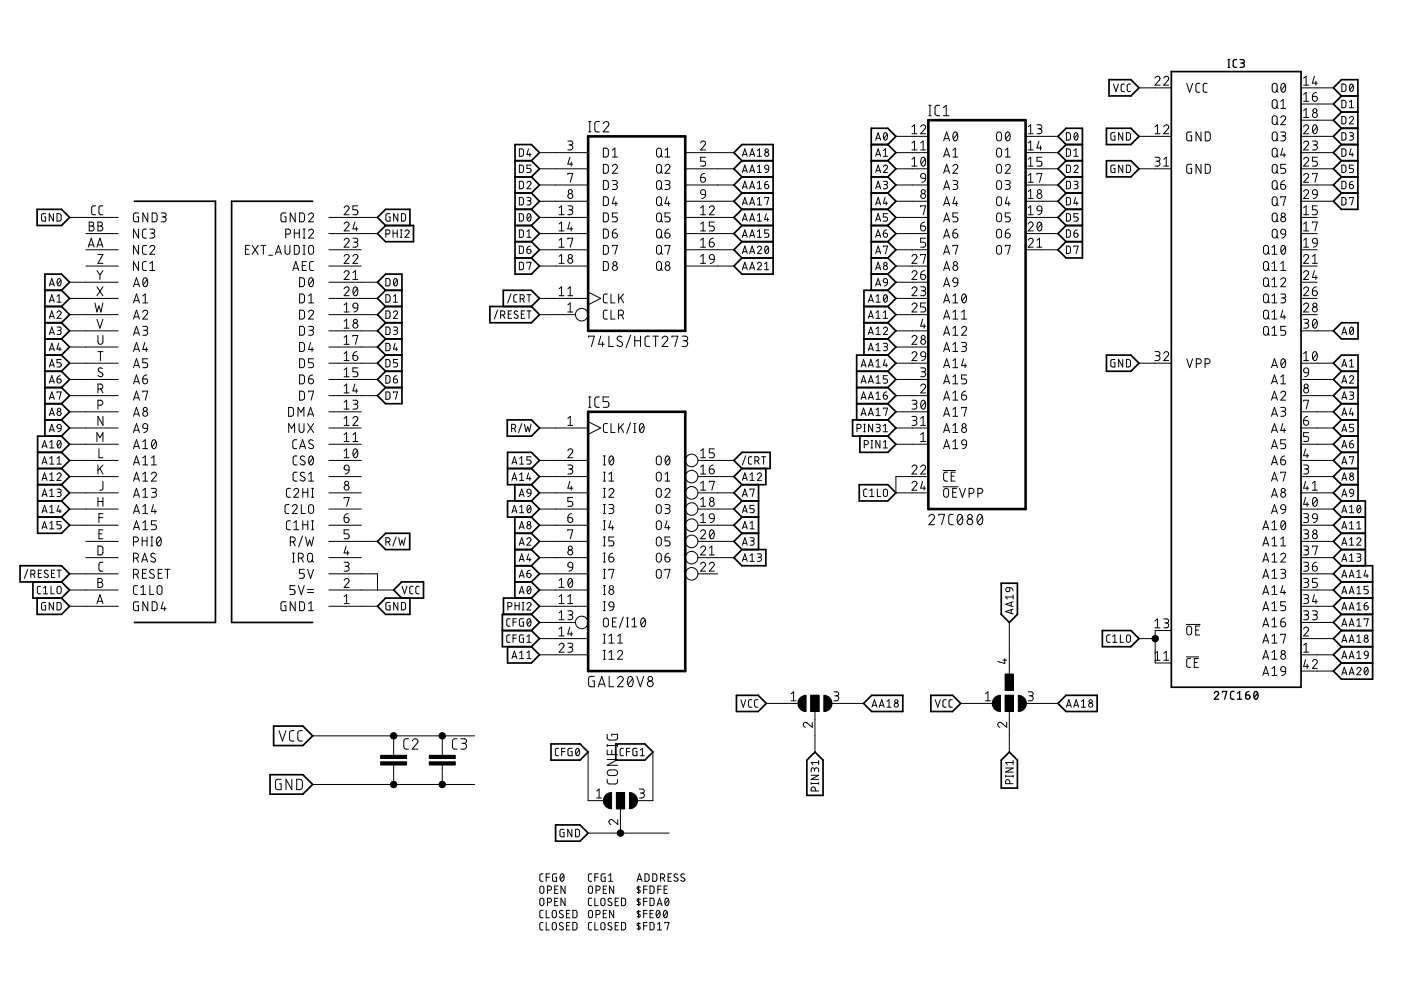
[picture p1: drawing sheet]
<svg xmlns="http://www.w3.org/2000/svg" width="297mm" height="210mm" viewBox="0 0 297 210" stroke-linecap="round" stroke-linejoin="round" font-family="sans-serif">
<g fill="none" stroke="#000" stroke-width=".21">
<path d="M236.1 17.8l.5 1.6 .5-1.6M238.4 17.8h-.5l-.2 .4v1l.2 .2h.5M239.7 17.8h-.5l-.2 .4v1l.2 .2h.5M241.5 18.6h6.8M244.9 16.6a.52 .52 0 0 1 .7-.4 .52 .52 0 0 1 .2 .8l-.9 1.1h1M246.7 16.6a.52 .52 0 0 1 .8-.4 .52 .52 0 0 1 .1 .8l-.9 1.1h1.1M251.6 17.7l.6 1.9 .7-1.9M254.4 17.7h-.6l-.2 .4v1.2l.2 .2 .6 .1M255.9 17.7h-.5l-.3 .4v1.2l.3 .2 .5 .1M269.9 17.9l.3-.2 .5 .2 .1 1.1a.53 .53 0 0 1-.5 .6 .53 .53 0 0 1-.6-.6zM270.6 19.1l.4 .5M271.8 17.8l.1-.1a.78 .78 0 0 1 .7 1.2l-.1 .2a.46 .46 0 0 1-.4 .5 .46 .46 0 0 1-.5-.5v-.7z"/>
<path d="M272.5 18.1l-.8 1M275.8 18.6h6.9M276.4 16.6l.5-.4v1.9M276.4 18.1h1.1M278.7 16.2l-.4 1.4h1M279 17.2v.9M279.1 19.6l-.6 .2-.2 .6M284.5 17.8l.6 .1 .2 .2v1l-.2 .3h-.6zM286.3 17.9l.2-.1a.93 .93 0 0 1 0 1.6 1.01 1.01 0 0 1-.2-1.5zM286.9 18.2l-.7 .8M110.1 38.4l.6 .1 .3 .2v.9l-.3 .4h-.6zM110.1 31.6h.6l.3 .2v.9l-.3 .4h-.6z"/>
<path d="M110.1 35h.6l.3 .3v.9l-.3 .4h-.6zM111.7 38.8a.43 .43 0 0 1 .6-.4 .43 .43 0 0 1 .2 .7l-.8 .9h.9M112.1 31.6l-.4 1.2h.9M112.3 32.4v.7M112.6 35h-.9v.7h.5a.44 .44 0 0 1 .4 .4 .44 .44 0 0 1-.4 .5h-.5M114.4 39.2h10.3M114.4 35.8h10.3M114.4 32.4h10.3M120.4 29.9h.6a.41 .41 0 0 1 .4 .4 .41 .41 0 0 1-.4 .4h-.4M120.4 37v-.2h1l-.5 1.9M120.8 33.3l-.4 1.5h1M120.9 30.7a.53 .53 0 0 1 .5 .6 .53 .53 0 0 1-.5 .5h-.5"/>
<path d="M121.1 34.4v.8M124.8 28h.5M124.8 25.8h.5M125 25.8v2.2M127.1 25.8h-.7l-.3 .4 .1 1.5 .2 .2 .7 .1M127.9 26.2a.6 .6 0 0 1 .8-.4 .6 .6 0 0 1 .2 .9l-1 1.3h1.2M127.9 31.4h.7l.3 .4 .1 1-.4 .5h-.7zM127.9 34.8l.7 .1 .3 .3 .1 1-.4 .5h-.7zM127.9 38.3h.7l.3 .4 .1 .9-.4 .6h-.7zM129.8 35.3a.52 .52 0 0 1 .8-.4 .52 .52 0 0 1 .1 .8l-.9 1h1.1M129.8 38.3h.7a.41 .41 0 0 1 .4 .4 .41 .41 0 0 1-.4 .4h-.5M129.8 33.3h1.1"/>
<path d="M129.8 31.8l.6-.4v1.9M130.4 39.1a.53 .53 0 0 1 .5 .5 .53 .53 0 0 1-.5 .6h-.6M139.3 31.6l.3-.2 .5 .2 .2 1.2a.53 .53 0 0 1-.6 .5 .53 .53 0 0 1-.5-.5zM139.3 35l.3-.1 .5 .1 .2 1.2a.53 .53 0 0 1-.6 .5 .53 .53 0 0 1-.5-.5zM139.3 38.5l.3-.2 .5 .2 .2 1.1a.53 .53 0 0 1-.6 .6 .53 .53 0 0 1-.5-.6zM140 32.9l.5 .4M140 36.3l.5 .4M140 39.8l.5 .4M141 35.3a.52 .52 0 0 1 .7-.4 .52 .52 0 0 1 .2 .8l-.9 1h1M141 38.3h.6a.41 .41 0 0 1 .4 .4 .41 .41 0 0 1-.4 .4h-.4M141 33.3h1M141 31.8l.5-.4v1.9"/>
<path d="M141.5 39.1a.53 .53 0 0 1 .6 .5 .53 .53 0 0 1-.6 .6h-.5M145.3 39.2h10.3M145.3 35.8h10.3M145.3 32.4h10.3M148.5 30.3a.52 .52 0 0 1 .8-.4 .52 .52 0 0 1 .1 .8l-.9 1.1h1.1M148.5 37.6h.7a.53 .53 0 0 1 .4 .6 .53 .53 0 0 1-.6 .5 .53 .53 0 0 1-.5-.6zM149.4 36.8h-.3a.84 .84 0 0 0-.6 .8M149.6 33.3h-1.1v.9h.7a.53 .53 0 0 1 .4 .5 .53 .53 0 0 1-.4 .5h-.7M157.4 33.1l.5-1.5 .5 1.5M157.4 36.6l.5-1.6 .5 1.6M157.5 32.7h.8M157.5 36.2h.8"/>
<path d="M157.5 39.6h.8M158.9 33.1l.6-1.5 .5 1.5M158.9 36.6l.6-1.6 .5 1.6M159.1 32.7h.8M159.1 36.2h.8M159.1 39.6h.8M160.6 33.1h.8M160.6 36.6h.8M160.6 31.9l.4-.3v1.5M160.6 35.3l.4-.3v1.6M160.6 38.8l.4-.4v1.6M162.1 39.1h.5a.44 .44 0 0 1 .4 .5 .44 .44 0 0 1-.5 .4 .44 .44 0 0 1-.4-.4z"/>
<path d="M162.2 35.1l.4-.1 .3 .1 .1 .8-.8-.1-.1-.4zM162.8 38.4l-.4 .2-.3 .5M163 35.9l-.1 .4-.6 .3M185.7 29.7l.5-1.6 .5 1.6M185.7 33.1l.5-1.5 .5 1.5M185.7 36.6l.5-1.6 .5 1.6M185.8 29.3h.8M185.8 32.7h.8M185.8 36.2h.8M185.8 39.6h.8M187.3 35.3a.44 .44 0 0 1 .6-.3 .44 .44 0 0 1 .1 .7l-.7 .9h.9M187.3 38.4h.5a.35 .35 0 0 1 .4 .4 .35 .35 0 0 1-.4 .3h-.3"/>
<path d="M187.3 33.1h.9M187.3 31.9l.4-.3v1.5M187.5 28.2l.2-.1a.93 .93 0 0 1 0 1.6 1.01 1.01 0 0 1-.2-1.5zM187.7 39.1a.44 .44 0 0 1 .5 .5 .44 .44 0 0 1-.5 .4h-.4M188.1 28.5l-.7 .9M189.9 39.2h6.9M189.9 35.8h6.9M189.9 32.4h6.9M189.9 28.9h6.9M193.4 33.8l.5-.5v1.9M193.4 26.9l.5-.4v1.9M193.4 30.3l.5-.4v1.9"/>
<path d="M193.4 35.2h1M193.4 31.8h1M193.4 28.4h1M195.2 26.9a.52 .52 0 0 1 .7-.4 .52 .52 0 0 1 .2 .8l-.9 1.1h1.1M195.2 31.8h1.1M195.2 30.3l.5-.4v1.9M195.3 37l.3-.2 .5 .2 .2 .8-1-.1-.1-.3zM195.5 33.5l.1-.1a.78 .78 0 0 1 .6 1.1v.2a.46 .46 0 0 1-.5 .5 .46 .46 0 0 1-.4-.5l-.1-.7zM196.2 33.8l-.9 1M196.3 37.8l-.3 .6-.6 .3M196.9 24.5h.5M196.9 22.3h.5"/>
<path d="M197.2 22.3v2.2M199.2 22.3l-.7 .1-.3 .4 .1 1.5 .3 .2h.6M200 24.5h1.2M200 22.8l.6-.5v2.2M200.1 36.7l.6-1.9 .6 1.9M200.1 33.3l.6-1.9 .6 1.9M200.1 29.9l.6-1.9 .6 1.9M200.2 39.7h1M200.2 36.3h1M200.2 32.8h1M200.2 29.4h1M202 38.3h.6a.41 .41 0 0 1 .5 .4 .41 .41 0 0 1-.5 .4h-.4"/>
<path d="M202 35.3a.51 .51 0 0 1 .8-.4 .51 .51 0 0 1 .1 .8l-.9 1h1.1M202 31.8l.5-.4v1.9M202 33.3h1.1M202.3 28.1a.59 .59 0 0 1 .7 .1 .59 .59 0 0 1 .1 .7l-.1 .5a.46 .46 0 0 1-.4 .5 .46 .46 0 0 1-.5-.5l-.1-.7zM202.5 39.1a.53 .53 0 0 1 .6 .5 .53 .53 0 0 1-.6 .6h-.5M203 28.4l-.9 1M211.4 28.2l.3-.2 .5 .2 .1 1.1a.53 .53 0 0 1-.5 .6 .53 .53 0 0 1-.5-.6zM211.4 31.6l.3-.2 .5 .2 .1 1.2a.53 .53 0 0 1-.5 .5 .53 .53 0 0 1-.5-.5zM211.4 35l.3-.1 .5 .1 .1 1.2a.53 .53 0 0 1-.5 .5 .53 .53 0 0 1-.5-.5zM211.4 38.5l.3-.2 .5 .2 .1 1.1a.53 .53 0 0 1-.5 .6 .53 .53 0 0 1-.5-.6zM213.1 35.3a.51 .51 0 0 1 .8-.4 .51 .51 0 0 1 .1 .8l-.9 1h1.1M213.1 38.3h.7a.41 .41 0 0 1 .4 .4 .41 .41 0 0 1-.4 .4h-.4"/>
<path d="M213.1 33.3h1.1M213.1 31.8l.6-.4v1.9M213.4 28.1a.59 .59 0 0 1 .7 .1 .59 .59 0 0 1 .1 .7l-.1 .5a.46 .46 0 0 1-.4 .5 .46 .46 0 0 1-.5-.5l-.1-.7zM213.7 39.1a.53 .53 0 0 1 .5 .5 .53 .53 0 0 1-.5 .6h-.6M214.1 28.4l-.8 1M217.4 39.2h6.9M217.4 35.8h6.9M217.4 32.4h6.9M217.4 28.9h6.9M218 35.2h1.1M218 31.8h1.1M218 28.4h1.1"/>
<path d="M218 26.9l.5-.4v1.9M218 30.3l.5-.4v1.9M218 33.8l.5-.5v1.9M218 37.2l.5-.4v1.9M218 38.7h1.1M219.9 26.5h.6a.42 .42 0 0 1 .4 .4 .42 .42 0 0 1-.4 .4h-.4M219.9 37v-.2h1l-.5 1.9M220.3 29.9l-.4 1.5h1M220.4 27.3a.53 .53 0 0 1 .5 .5 .53 .53 0 0 1-.5 .6h-.5M220.6 30.9v.9M220.9 33.3h-1v.9h.6a.53 .53 0 0 1 .4 .5 .53 .53 0 0 1-.4 .5h-.6M226.1 28.1l.6 .1 .2 .2 .1 .9-.3 .4h-.6z"/>
<path d="M226.1 31.6h.6l.2 .2 .1 .9-.3 .4h-.6zM226.1 35h.6l.2 .3 .1 .9-.3 .4h-.6zM226.1 38.4l.6 .1 .2 .2 .1 .9-.3 .4h-.6zM227.7 35.3a.43 .43 0 0 1 .6-.3 .43 .43 0 0 1 .1 .7l-.7 .9h.9M227.7 38.4h.5a.35 .35 0 0 1 .4 .4 .35 .35 0 0 1-.4 .3h-.3M227.7 33.1h.9M227.7 31.9l.4-.3v1.5M227.9 28.2l.2-.1a.93 .93 0 0 1 0 1.6 1.01 1.01 0 0 1-.2-1.5zM228.1 39.1a.44 .44 0 0 1 .5 .5 .44 .44 0 0 1-.5 .4h-.4M228.5 28.5l-.7 .9M236.4 28.1l-.7 .1-.2 .1v1.1l.2 .3h.7v-.9h-.3M236.4 35h-.7l-.2 .2v1l.2 .4h.7v-.9h-.3"/>
<path d="M238 28.1v1.6l-.8-1.6v1.6M238 35v1.6l-.8-1.6v1.6M238.8 28.1l.6 .1 .3 .2v1l-.3 .3h-.6zM238.8 35h.6l.3 .3v1l-.3 .3h-.6zM241.5 35.8h6.8M241.5 28.9h6.8M244.9 33.3h.6a.42 .42 0 0 1 .4 .5 .42 .42 0 0 1-.4 .4h-.4M244.9 28.4h1M244.9 26.9l.5-.4v1.9M245.4 34.2a.52 .52 0 0 1 .5 .5 .52 .52 0 0 1-.5 .5h-.5M246.7 26.9a.52 .52 0 0 1 .8-.4 .52 .52 0 0 1 .1 .8l-.9 1.1h1.1M246.7 35.2h1.1"/>
<path d="M246.7 33.8l.6-.5v1.9M252.6 28h-.7l-.3 .2v1.4l.3 .2 .7 .1v-1.1h-.3M252.6 34.8h-.6l-.4 .3v1.4l.3 .2h.7v-1h-.3M254.6 28v1.9l-1-1.9v1.9M254.6 34.8v1.9l-1-1.9v1.9M255.5 28h.7l.4 .3v1.2l-.4 .3-.7 .1zM255.5 34.8l.7 .1 .4 .3v1.2l-.4 .3h-.7zM269.9 21.3l.3-.2 .5 .2 .1 1.2a.53 .53 0 0 1-.5 .5 .53 .53 0 0 1-.6-.5zM269.9 24.7l.3-.1 .5 .1 .1 1.2a.53 .53 0 0 1-.5 .5 .53 .53 0 0 1-.6-.5zM269.9 28.2l.3-.2 .5 .2 .1 1.1a.53 .53 0 0 1-.5 .6 .53 .53 0 0 1-.6-.6zM269.9 31.6l.3-.2 .5 .2 .1 1.2a.53 .53 0 0 1-.5 .5 .53 .53 0 0 1-.6-.5zM269.9 35l.3-.1 .5 .1 .1 1.2a.53 .53 0 0 1-.5 .5 .53 .53 0 0 1-.6-.5z"/>
<path d="M269.9 38.5l.3-.2 .5 .2 .1 1.1a.53 .53 0 0 1-.5 .6 .53 .53 0 0 1-.6-.6zM270.6 22.6l.4 .4M270.6 26l.4 .4M270.6 29.4l.4 .5M270.6 32.9l.4 .4M270.6 36.3l.4 .4M270.6 39.8l.4 .4M271.5 25a.51 .51 0 0 1 .8-.4 .51 .51 0 0 1 .1 .8l-.9 1h1.1M271.5 28h.7a.41 .41 0 0 1 .4 .4 .41 .41 0 0 1-.4 .4h-.4M271.5 39.1h.7a.52 .52 0 0 1 .4 .6 .52 .52 0 0 1-.6 .5 .52 .52 0 0 1-.5-.6zM271.5 21.5l.6-.4v1.9M271.5 23h1.1"/>
<path d="M272 31.4l-.5 1.5h1.1M272.1 28.8a.53 .53 0 0 1 .5 .5 .53 .53 0 0 1-.5 .6h-.6M272.3 32.5v.8M272.4 38.3a.8 .8 0 0 0-.9 .8M272.6 34.8h-1.1v.9h.7a.54 .54 0 0 1 .4 .5 .54 .54 0 0 1-.4 .5h-.7M275.8 39.2h6.9M275.8 35.8h6.9M275.8 32.4h6.9M275.8 28.9h6.9M275.8 22.1h6.9M275.8 25.5h6.9M276.4 26.9a.52 .52 0 0 1 .7-.4 .52 .52 0 0 1 .2 .8l-.9 1.1h1.1"/>
<path d="M276.4 30.3a.52 .52 0 0 1 .7-.4 .52 .52 0 0 1 .2 .8l-.9 1.1h1.1M276.4 33.8a.52 .52 0 0 1 .7-.4 .52 .52 0 0 1 .2 .8l-.9 1h1.1M276.4 37.2a.52 .52 0 0 1 .7-.4 .52 .52 0 0 1 .2 .8l-.9 1.1h1.1M276.4 20l.5-.4v1.9M276.4 23.5l.5-.5v1.9M276.4 21.5h1.1M276.4 24.9h1.1M278.3 20.4h.6a.53 .53 0 0 1 .4 .6 .53 .53 0 0 1-.5 .5 .53 .53 0 0 1-.5-.5zM278.3 29.9h.6a.41 .41 0 0 1 .4 .4 .41 .41 0 0 1-.4 .4h-.4M278.3 37v-.2h1l-.5 1.9M278.5 26.6l.1-.1a.79 .79 0 0 1 .7 1.1 .54 .54 0 0 1-.5 .8 .54 .54 0 0 1-.5-.8zM278.8 30.7a.53 .53 0 0 1 .5 .6 .53 .53 0 0 1-.5 .5h-.5"/>
<path d="M279.2 26.9l-.8 1M279.3 33.3h-1v.9h.6a.53 .53 0 0 1 .4 .5 .53 .53 0 0 1-.4 .5h-.6M284.5 21.3h.6l.2 .2v1.1l-.2 .2h-.6zM284.5 24.7h.6l.2 .3v1l-.2 .2-.6 .1zM284.5 28.1l.6 .1 .2 .2v1l-.2 .3h-.6zM284.5 31.6h.6l.2 .2v1.1l-.2 .2h-.6zM284.5 35h.6l.2 .3v1l-.2 .3h-.6zM284.5 38.4l.6 .1 .2 .2v1.1l-.2 .2h-.6zM286.1 25a.43 .43 0 0 1 .6-.3 .43 .43 0 0 1 .1 .7l-.7 .9h.9M286.1 28.1h.5a.35 .35 0 0 1 .4 .4 .35 .35 0 0 1-.4 .3h-.3M286.1 39.1h.5a.44 .44 0 0 1 .4 .5 .44 .44 0 0 1-.5 .4 .44 .44 0 0 1-.4-.4zM286.1 22.8h.9"/>
<path d="M286.1 21.6l.4-.3v1.5M286.4 31.6l-.3 1.2h.9M286.5 28.8a.44 .44 0 0 1 .5 .5 .44 .44 0 0 1-.5 .4h-.4M286.7 32.4v.7M286.8 38.4l-.6 .3-.1 .4M287 35h-.9v.7h.5a.44 .44 0 0 1 .4 .4 .44 .44 0 0 1-.4 .5h-.5M9.7 45.3h-.6l-.3 .2v1l.2 .4h.7v-.9h-.3M11.3 45.3v1.6l-.9-1.6v1.6M12.1 45.3h.6l.2 .3 .1 .8-.3 .5h-.6zM12.3 59.2l.2-.1a.91 .91 0 0 1 0 1.5 .97 .97 0 0 1-.2-1.4zM12.9 59.4l-.7 .9M14.8 59.8h10.3"/>
<path d="M14.8 46.1h10.3M18.2 56.4h6.9M18.2 53h6.9M18.2 49.5h6.9M18.7 52.4l.6-1.9 .7 1.9M18.9 51.9h.9M18.9 47.1h.5a.42 .42 0 0 1 .5 .4 .42 .42 0 0 1-.5 .4 .52 .52 0 0 1 .6 .5 .52 .52 0 0 1-.6 .6h-.5zM18.9 47.9h.5M20.3 43.6l-.6 .1-.3 .4 .1 1.2 .2 .2h.6M20.6 57.4l.6 .9M20.6 52.4l.6-1.9 .6 1.9M20.7 51.9h1"/>
<path d="M20.8 47.1h.5a.42 .42 0 0 1 .4 .4 .42 .42 0 0 1-.4 .4 .52 .52 0 0 1 .5 .5 .52 .52 0 0 1-.5 .6h-.5zM20.8 54h1l-1 1.8h1M20.8 47.9h.5M21.2 58.3v1M21.8 43.6l-.6 .1-.2 .4v1.2l.2 .2h.6M21.8 57.4l-.6 .9M29.4 45.1h-.7l-.4 .3v1.2l.3 .4h.8v-1h-.4M29.4 48.6v1.9l-1.1-1.9v1.9M29.4 52v1.9l-1.1-1.9v1.9M29.4 55.5v1.8l-1.1-1.8v1.8M30.5 59l.1-.1a.79 .79 0 0 1 .7 1.2 .54 .54 0 0 1-.5 .7 .54 .54 0 0 1-.5-.7zM31.1 55.5h-.6l-.3 .4v1.2l.3 .2h.6"/>
<path d="M31.1 52h-.6l-.3 .5v1.2l.3 .2h.6M31.1 48.6h-.6l-.3 .4v1.2l.3 .2 .6 .1M31.2 59.3l-.8 1.1M31.3 45.1v1.9l-1-1.9v1.9M31.8 52.5a.52 .52 0 0 1 .7-.5 .52 .52 0 0 1 .2 .9l-.9 1h1M31.8 48.6h.6a.42 .42 0 0 1 .4 .4 .42 .42 0 0 1-.4 .4h-.4M31.8 57.3h1M31.8 55.9l.5-.4v1.8M32.3 45.1l.7 .1 .3 .3v1l-.3 .5h-.7zM32.3 49.4a.53 .53 0 0 1 .5 .6 .53 .53 0 0 1-.5 .5h-.5M34.2 45.1h.6a.42 .42 0 0 1 .4 .5 .42 .42 0 0 1-.4 .4h-.4M34.7 46a.52 .52 0 0 1 .5 .5 .52 .52 0 0 1-.5 .5h-.5"/>
<path d="M52 52.9h.7M52.9 52h-.9v1.9h.9M53.5 52l1.2 1.9M54.7 52l-1.2 1.9M55.3 52h1M55.8 52v1.9M57 54.1h.8M58.4 53.9l.6-1.9 .7 1.9M58.6 53.4h.9M60.4 52v1.4a.52 .52 0 0 0 .5 .5 .52 .52 0 0 0 .6-.5v-1.4M60.6 49.6h.5a.53 .53 0 0 0 .5-.5 .53 .53 0 0 0-.5-.5h-.5v1.9M60.6 45.1l-.8 .1-.2 .2v1.2l.2 .4h.8v-1h-.3"/>
<path d="M62.1 57.3l.6-1.8 .6 1.8M62.2 56.9h1M62.4 52h.7l.3 .4v1.2l-.3 .3h-.7zM62.4 48.6v1.9M62.4 49.4h1.1M62.6 45.1v1.9l-1.1-1.9v1.9M63.5 48.6v1.9M63.5 58.9h.7l.3 .3v1.2l-.3 .3-.7 .1zM63.5 45.1l.7 .1 .3 .3v1.2l-.3 .3h-.7zM64.1 56.3h.6M64.3 53.9h.4M64.3 52h.4"/>
<path d="M64.3 48.6h.4M64.3 50.5h.4M64.5 48.6v1.9M64.5 52v1.9M64.9 55.5h-.8v1.8h.8M65.4 49a.52 .52 0 0 1 .8-.4 .52 .52 0 0 1 .1 .8l-.9 1.1h1.1M65.4 45.6a.52 .52 0 0 1 .8-.4 .52 .52 0 0 1 .1 .8l-.9 1h1.1M65.7 59l.1-.1a.85 .85 0 0 1 .6 1.4 .46 .46 0 0 1-.5 .5 .46 .46 0 0 1-.4-.5l-.1-.7zM65.7 52.1l.3-.1 .4 .2 .1 1.2a.53 .53 0 0 1-.5 .5 .53 .53 0 0 1-.6-.5v-1zM66.4 59.3l-.9 1.1M66.5 55.5h-.6l-.3 .4 .1 1.2 .2 .2h.6M69.7 59.8h10.3"/>
<path d="M69.7 56.4h6.9M69.7 53h6.9M69.7 49.5h10.3M69.7 46.1h10.3M73 57.8a.52 .52 0 0 1 .7-.4 .52 .52 0 0 1 .2 .8l-.9 1.1h1M73 54.4a.52 .52 0 0 1 .7-.4 .52 .52 0 0 1 .2 .8l-.9 1h1M73 50.9a.52 .52 0 0 1 .7-.4 .52 .52 0 0 1 .2 .9l-.9 1h1M73 47.5a.52 .52 0 0 1 .7-.4 .52 .52 0 0 1 .2 .8l-.9 1.1h1M73 44.1a.52 .52 0 0 1 .7-.5 .52 .52 0 0 1 .2 .9l-.9 1h1M74.8 54.4a.52 .52 0 0 1 .8-.4 .52 .52 0 0 1 .1 .8l-.9 1h1.1M74.8 50.5h.7a.42 .42 0 0 1 .4 .4 .42 .42 0 0 1-.4 .5h-.5M74.8 59.3h1.1"/>
<path d="M74.8 57.8l.6-.4v1.9M75.2 47.1l-.4 1.4h1.1M75.4 51.4a.53 .53 0 0 1 .5 .5 .53 .53 0 0 1-.5 .5h-.6M75.5 48.1v.9M75.9 43.6h-1.1v.9h.7a.55 .55 0 0 1 .4 .5 .55 .55 0 0 1-.4 .5h-.7M81.8 59.1h.6l.3 .2v.9l-.3 .4h-.6zM81.8 49.6h.5a.43 .43 0 0 0 .4-.4 .43 .43 0 0 0-.4-.5h-.5v1.6M82.7 45.3h-.5l-.4 .2v1l.2 .4h.7v-.9h-.3M83.3 49.4h.9M83.3 48.7v1.6M83.6 59.2l.2-.1a.91 .91 0 0 1 0 1.5 .97 .97 0 0 1-.2-1.4zM84.2 59.4l-.7 .9"/>
<path d="M84.2 48.7v1.6M84.3 45.3v1.6l-.8-1.6v1.6M84.9 48.7h.3M84.9 50.3h.3M85.1 48.7v1.6M85.1 45.3h.6l.3 .3v.8l-.3 .5h-.6zM85.9 49.1a.44 .44 0 0 1 .6-.3 .44 .44 0 0 1 .1 .6l-.7 .9h.8M110.1 45.3h.6l.3 .3v.8l-.3 .5h-.6zM110.1 48.7l.6 .1 .3 .2v.9l-.3 .4h-.6zM110.1 41.9h.6l.3 .2v.9l-.3 .4-.6 .1zM110.1 52.2h.6l.3 .3v.8l-.3 .4-.6 .1zM110.1 55.6h.6l.3 .3v.8l-.3 .4-.6 .1z"/>
<path d="M111.7 41.9h.5a.35 .35 0 0 1 .4 .3 .35 .35 0 0 1-.4 .4h-.3M111.7 52.9h.5a.44 .44 0 0 1 .4 .5 .44 .44 0 0 1-.5 .4 .44 .44 0 0 1-.4-.5zM111.7 50.3h.9M111.7 49.1l.5-.4v1.6M111.7 55.8v-.2h.9l-.4 1.6M111.9 45.4l.3-.1a.96 .96 0 0 1 0 1.6 .97 .97 0 0 1-.3-1.5zM112.2 42.6a.45 .45 0 0 1 .4 .4 .45 .45 0 0 1-.4 .5h-.5M112.4 52.2l-.4 .1-.3 .6M112.5 45.7l-.7 .8M114.4 56.4h10.3M114.4 53h10.3M114.4 49.5h10.3"/>
<path d="M114.4 46.1h10.3M114.4 42.7h10.3M118.5 55.8h1.1M118.5 52.4h1.1M118.5 49h1.1M118.5 45.5h1.1M118.5 44.1l.6-.5v1.9M118.5 47.5l.6-.4v1.9M118.5 50.9l.6-.4v1.9M118.5 54.4l.6-.4v1.8M120.4 43.6h.6a.41 .41 0 0 1 .4 .5 .41 .41 0 0 1-.4 .4h-.4M120.4 50.7v-.2h1l-.5 1.9"/>
<path d="M120.8 47.1l-.4 1.4h1M120.9 44.5a.53 .53 0 0 1 .5 .5 .53 .53 0 0 1-.5 .5h-.5M121.1 48.1v.9M127.9 41.7h.7l.3 .4 .1 1-.4 .5h-.7zM127.9 45.1l.7 .1 .3 .3 .1 1-.4 .5h-.7zM127.9 48.6h.7l.3 .4 .1 1-.4 .5h-.7zM127.9 52h.7l.3 .4 .1 1-.4 .5h-.7zM127.9 55.5h.7l.3 .3 .1 1-.4 .5h-.7zM129.8 49.4h.7a.53 .53 0 0 1 .4 .6 .53 .53 0 0 1-.6 .5 .53 .53 0 0 1-.5-.5zM129.8 52.2v-.2h1.1l-.5 1.9M130.3 41.7l-.5 1.5h1.1M130.6 42.8v.8"/>
<path d="M130.7 48.6l-.5 .1-.4 .7M130.9 45.1h-1.1v.9h.7a.53 .53 0 0 1 .4 .5 .53 .53 0 0 1-.4 .5h-.7M139.3 41.9l.3-.2 .5 .2 .2 1.2a.53 .53 0 0 1-.6 .5 .53 .53 0 0 1-.5-.5zM139.3 45.3l.3-.1 .5 .1 .2 1.2a.53 .53 0 0 1-.6 .5 .53 .53 0 0 1-.5-.5zM139.3 48.8l.3-.2 .5 .2 .2 1.2a.53 .53 0 0 1-.6 .5 .53 .53 0 0 1-.5-.5zM139.3 52.2l.3-.2 .5 .2 .2 1.2a.53 .53 0 0 1-.6 .5 .53 .53 0 0 1-.5-.5zM139.3 55.6l.3-.1 .5 .1 .2 1.2a.53 .53 0 0 1-.6 .5 .53 .53 0 0 1-.5-.5zM140 43.2l.5 .4M140 46.6l.5 .4M140 50.1l.5 .4M140 53.5l.5 .4M140 56.9l.5 .4"/>
<path d="M141 49.4h.6a.53 .53 0 0 1 .4 .6 .53 .53 0 0 1-.5 .5 .53 .53 0 0 1-.5-.5zM141 52.2v-.2h1l-.5 1.9M141.4 41.7l-.4 1.5h1M141.7 42.8v.8M141.8 48.6l-.4 .1-.4 .7M142 45.1h-1v.9h.6a.53 .53 0 0 1 .5 .5 .53 .53 0 0 1-.5 .5h-.6M145.3 56.4h10.3M145.3 53h10.3M145.3 49.5h10.3M145.3 46.1h10.3M145.3 42.7h10.3M148.5 55.8h1.1"/>
<path d="M148.5 52.4h1.1M148.5 49h1.1M148.5 45.5h1.1M148.5 44.1l.6-.5v1.9M148.5 47.5l.6-.4v1.9M148.5 50.9l.6-.4v1.9M148.5 54.4l.6-.4v1.8M148.7 40.4l.3-.2 .5 .2 .1 .9-.9-.2-.2-.3zM149.6 41.3l-.2 .5-.6 .3M150.4 44.1a.52 .52 0 0 1 .7-.5 .52 .52 0 0 1 .2 .9l-.9 1h1M150.4 51.4h.6a.53 .53 0 0 1 .4 .5 .53 .53 0 0 1-.5 .5 .53 .53 0 0 1-.5-.5zM150.5 54.1l.3-.1 .5 .1 .1 .9-.9-.1-.1-.3z"/>
<path d="M151.2 50.5l-.5 .2-.3 .7M151.4 47.1h-1v.8h.6a.53 .53 0 0 1 .5 .5 .53 .53 0 0 1-.5 .6h-.6M151.4 55l-.2 .6-.6 .2M157.4 46.9l.5-1.6 .5 1.6M157.4 50.3l.5-1.6 .5 1.6M157.4 40l.5-1.6 .5 1.6M157.4 43.5l.5-1.6 .5 1.6M157.4 53.8l.5-1.6 .5 1.6M157.4 57.2l.5-1.6 .5 1.6M157.5 43.1h.8M157.5 46.5h.8M157.5 49.9h.8"/>
<path d="M157.5 53.4h.8M157.5 56.8h.8M158.9 50.3l.6-1.6 .5 1.6M158.9 46.9l.6-1.6 .5 1.6M158.9 40l.6-1.6 .5 1.6M158.9 43.5l.6-1.6 .5 1.6M158.9 53.8l.6-1.6 .5 1.6M158.9 57.2l.6-1.6 .5 1.6M159.1 43.1h.8M159.1 46.5h.8M159.1 49.9h.8M159.1 53.4h.8"/>
<path d="M159.1 56.8h.8M160.6 52.5a.43 .43 0 0 1 .6-.3 .43 .43 0 0 1 .1 .7l-.7 .9h.8M160.6 56a.43 .43 0 0 1 .6-.4 .43 .43 0 0 1 .1 .7l-.7 .9h.8M160.6 46.9h.8M160.6 50.3h.8M160.6 40h.8M160.6 43.5h.8M160.6 45.7l.4-.4v1.6M160.6 42.2l.4-.3v1.6M160.6 49.1l.4-.4v1.6M162.1 42v-.1h.9l-.4 1.6M162.1 57.2h.9"/>
<path d="M162.1 56l.5-.4v1.6M162.3 52.3l.3-.1a.96 .96 0 0 1 0 1.6 1.03 1.03 0 0 1-.3-1.5zM162.5 45.3l-.4 1.2h.9M162.7 46.2v.7M162.9 52.5l-.7 .9M163 48.7h-.9v.7h.5a.45 .45 0 0 1 .4 .5 .45 .45 0 0 1-.4 .4h-.5M185.7 40l.5-1.6 .5 1.6M185.7 43.5l.5-1.6 .5 1.6M185.7 46.9l.5-1.6 .5 1.6M185.7 50.3l.5-1.6 .5 1.6M185.7 53.8l.5-1.6 .5 1.6M185.7 57.2l.5-1.6 .5 1.6"/>
<path d="M185.8 43.1h.8M185.8 46.5h.8M185.8 49.9h.8M185.8 53.4h.8M185.8 56.8h.8M187.3 49.4h.5a.44 .44 0 0 1 .4 .5 .44 .44 0 0 1-.5 .4 .44 .44 0 0 1-.4-.4zM187.3 52.3v-.1h.9l-.5 1.6M187.4 59.2l.3-.1 .3 .1 .2 .7-.8-.1-.1-.3zM187.6 41.9l-.3 1.2h.9M187.9 42.8v.7M188 48.7l-.4 .2-.3 .5M188.2 45.3h-.9v.7h.5a.44 .44 0 0 1 .4 .5 .44 .44 0 0 1-.4 .4h-.5"/>
<path d="M188.2 59.9l-.2 .4-.5 .3M189.9 59.8h6.9M189.9 56.4h6.9M189.9 53h6.9M189.9 49.5h6.9M189.9 46.1h6.9M189.9 42.7h6.9M193.4 57.8a.52 .52 0 0 1 .7-.4 .52 .52 0 0 1 .1 .8l-.8 1.1h1M193.4 54.4a.52 .52 0 0 1 .7-.4 .52 .52 0 0 1 .1 .8l-.8 1h1M195.2 47.9h.6a.53 .53 0 0 1 .4 .6 .53 .53 0 0 1-.5 .5 .53 .53 0 0 1-.5-.5zM195.2 58.2h.6a.53 .53 0 0 1 .4 .6 .53 .53 0 0 1-.5 .5 .53 .53 0 0 1-.5-.6zM195.2 54.2v-.2h1.1l-.6 1.8"/>
<path d="M195.2 43.9v-.3h1.1l-.6 1.9M196 47.1h-.2a.84 .84 0 0 0-.6 .8M196 57.4a.83 .83 0 0 0-.8 .8M196.3 50.5h-1.1v.9h.6a.54 .54 0 0 1 .5 .5 .54 .54 0 0 1-.5 .5h-.6M200.1 53.9l.6-1.9 .6 1.9M200.1 50.5l.6-1.9 .6 1.9M200.1 47l.6-1.9 .6 1.9M200.1 43.6l.6-1.9 .6 1.9M200.1 40.2l.6-1.9 .6 1.9M200.1 57.3l.6-1.8 .6 1.8M200.2 56.9h1M200.2 53.4h1"/>
<path d="M200.2 50h1M200.2 46.6h1M200.2 43.1h1M202 49.4h.6a.52 .52 0 0 1 .5 .6 .52 .52 0 0 1-.6 .5 .52 .52 0 0 1-.5-.5zM202 52.2v-.2h1.1l-.6 1.9M202.1 59.1l.4-.2 .4 .2 .2 .8-1-.1zM202.4 41.7l-.4 1.5h1.1M202.8 42.8v.8M202.9 48.6h-.3a.84 .84 0 0 0-.6 .8M203.1 45.1h-1.1v.9h.6a.53 .53 0 0 1 .5 .5 .53 .53 0 0 1-.5 .5h-.6M203.1 59.9l-.3 .6-.6 .3M211.4 41.9l.3-.2 .5 .2 .1 1.2a.53 .53 0 0 1-.5 .5 .53 .53 0 0 1-.5-.5z"/>
<path d="M211.4 45.3l.3-.1 .5 .1 .1 1.2a.53 .53 0 0 1-.5 .5 .53 .53 0 0 1-.5-.5zM211.4 48.8l.3-.2 .5 .2 .1 1.2a.53 .53 0 0 1-.5 .5 .53 .53 0 0 1-.5-.5zM211.4 52.2l.3-.2 .5 .2 .1 1.2a.53 .53 0 0 1-.5 .5 .53 .53 0 0 1-.5-.5zM213.1 49.4h.7a.52 .52 0 0 1 .4 .6 .52 .52 0 0 1-.5 .5 .52 .52 0 0 1-.6-.5zM213.1 52.2v-.2h1.1l-.5 1.9M213.6 41.7l-.5 1.5h1.1M213.9 42.8v.8M214 48.6h-.3a.84 .84 0 0 0-.6 .8M214.2 45.1h-1.1v.9h.7a.53 .53 0 0 1 .4 .5 .53 .53 0 0 1-.4 .5h-.7M217.4 53h6.9M217.4 49.5h6.9M217.4 46.1h6.9"/>
<path d="M217.4 42.7h6.9M218 47.5a.52 .52 0 0 1 .7-.4 .52 .52 0 0 1 .2 .8l-.9 1.1h1.1M218 50.9a.52 .52 0 0 1 .7-.4 .52 .52 0 0 1 .2 .9l-.9 1h1.1M218 45.5h1.1M218 40.6l.5-.4v1.9M218 44.1l.5-.5v1.9M218 42.1h1.1M219.9 52.4h1M219.9 50.9l.5-.4v1.9M220 43.8l.3-.2 .5 .2 .1 .9-.9-.1-.1-.3zM220.1 47.2l.1-.1a.77 .77 0 0 1 .7 1.2 .53 .53 0 0 1-.5 .7 .53 .53 0 0 1-.5-.7zM220.8 47.5l-.8 1"/>
<path d="M220.9 44.7l-.2 .6-.6 .2M226.1 41.9h.6l.2 .2 .1 .9-.3 .4-.6 .1zM226.1 45.3h.6l.2 .3 .1 .8-.3 .5h-.6zM226.1 48.7l.6 .1 .2 .2 .1 .9-.3 .4h-.6zM226.1 52.2h.6l.2 .3 .1 .8-.3 .4-.6 .1zM227.7 49.4h.5a.44 .44 0 0 1 .4 .5 .44 .44 0 0 1-.5 .4 .44 .44 0 0 1-.4-.4zM227.7 52.3v-.1h.9l-.5 1.6M228 41.9l-.3 1.2h.9M228.3 42.8v.7M228.4 48.7l-.6 .3-.1 .4M228.6 45.3h-.9v.7h.5a.44 .44 0 0 1 .4 .5 .44 .44 0 0 1-.4 .4h-.5M268 52.2l.3-.2 .5 .2 .1 1.2a.53 .53 0 0 1-.5 .5 .53 .53 0 0 1-.5-.5z"/>
<path d="M268 55.6l.3-.1 .5 .1 .1 1.2a.53 .53 0 0 1-.5 .5 .53 .53 0 0 1-.5-.5zM268 59.1l.3-.2 .5 .2 .1 1.2a.53 .53 0 0 1-.5 .5 .53 .53 0 0 1-.5-.5zM268.7 53.5l.4 .4M268.7 56.9l.4 .4M269.7 57.3h1M269.7 53.9h1M269.7 52.5l.5-.5v1.9M269.7 55.9l.5-.4v1.8M269.7 59.3l.5-.4v1.9M269.9 41.9l.3-.2 .5 .2 .1 1.2a.53 .53 0 0 1-.5 .5 .53 .53 0 0 1-.6-.5zM269.9 45.3l.3-.1 .5 .1 .1 1.2a.53 .53 0 0 1-.5 .5 .53 .53 0 0 1-.6-.5zM269.9 48.8l.3-.2 .5 .2 .1 1.2a.53 .53 0 0 1-.5 .5 .53 .53 0 0 1-.6-.5z"/>
<path d="M270.6 43.2l.4 .4M270.6 46.6l.4 .4M270.6 50.1l.4 .4M271.5 59.3a.51 .51 0 0 1 .8-.4 .51 .51 0 0 1 .1 .8l-.9 1.1h1.1M271.5 57.3h1.1M271.5 55.9l.6-.4v1.8M271.5 41.9v-.2h1.1l-.5 1.9M271.7 48.8l.3-.2 .5 .2 .1 .8-.9-.1zM271.8 52.2a.59 .59 0 0 1 .7 .1 .59 .59 0 0 1 .1 .7l-.1 .4a.46 .46 0 0 1-.4 .5 .46 .46 0 0 1-.5-.5v-.7zM272.5 52.5l-.8 1M272.6 49.6l-.2 .6-.6 .3M275.8 59.8h3.5"/>
<path d="M275.8 56.4h3.5M275.8 53h3.5M275.8 49.5h3.5M275.8 46.1h3.5M275.8 42.7h6.9M276.4 40.6a.52 .52 0 0 1 .7-.4 .52 .52 0 0 1 .2 .8l-.9 1.1h1.1M276.4 54.4a.52 .52 0 0 1 .7-.4 .52 .52 0 0 1 .2 .8l-.9 1h1.1M276.4 57.8a.52 .52 0 0 1 .7-.4 .52 .52 0 0 1 .2 .8l-.9 1.1h1.1M276.4 52.4h1.1M276.4 49h1.1M276.4 45.5h1.1M276.4 44.1l.5-.5v1.9"/>
<path d="M276.4 47.5l.5-.4v1.9M276.4 50.9l.5-.4v1.9M278.3 55.8h1M278.3 47.3v-.2h1l-.5 1.9M278.3 54.4l.5-.4v1.8M278.4 40.4l.3-.2 .5 .2 .1 .9-.9-.2-.1-.3zM278.4 50.7l.3-.2 .5 .2 .1 .9-.9-.2-.1-.3zM278.7 57.4l-.4 1.4h1M279 58.4v.9M279.3 41.3l-.2 .5-.6 .3M279.3 43.6h-1v.9h.6a.55 .55 0 0 1 .4 .5 .55 .55 0 0 1-.4 .5h-.6M279.3 51.6l-.2 .6-.6 .2"/>
<path d="M284.5 41.9h.6l.2 .2v1.1l-.2 .2-.6 .1zM286.1 42v-.1h.9l-.5 1.6M10.5 60.6l.5-1.5 .5 1.5M10.5 64.1l.5-1.6 .5 1.6M10.5 67.5l.5-1.6 .5 1.6M10.5 70.9l.5-1.6 .5 1.6M10.5 74.4l.5-1.6 .5 1.6M10.5 77.8l.5-1.6 .5 1.6M10.6 74h.8M10.6 60.2h.8M10.6 70.5h.8M10.6 63.7h.8"/>
<path d="M10.6 77.4h.8M10.6 67.1h.8M12.1 66.3a.43 .43 0 0 1 .6-.4 .43 .43 0 0 1 .1 .7l-.7 .9h.9M12.1 69.3h.5a.36 .36 0 0 1 .4 .4 .36 .36 0 0 1-.4 .4h-.3M12.1 64.1h.9M12.1 62.8l.4-.3v1.6M12.4 72.8l-.3 1.2h.9M12.5 70.1a.43 .43 0 0 1 .5 .4 .43 .43 0 0 1-.5 .4h-.4M12.7 73.7v.7M12.8 79.7l-.4 .1-.3 .5M13 76.2h-.9v.7h.5a.45 .45 0 0 1 .4 .5 .45 .45 0 0 1-.4 .4h-.5M14.8 63.3h10.3"/>
<path d="M14.8 66.7h10.3M14.8 70.1h10.3M14.8 73.6h10.3M14.8 77h10.3M20.1 64.2l.5 1.9 .4-1.2 .4 1.2 .4-1.9M20.6 60.8l1.2 1.9M20.6 67.7l.6 1.9 .6-1.9M20.8 71.1v1.4a.53 .53 0 0 0 .5 .5 .53 .53 0 0 0 .5-.5v-1.4M20.8 74.5h1M21.3 74.5v2M21.7 78.1a.47 .47 0 0 0-.7-.1 .47 .47 0 0 0 0 .8l.6 .3a.47 .47 0 0 1 .1 .7 .47 .47 0 0 1-.7 0l-.2-.2M21.8 60.8l-1.2 1.9"/>
<path d="M28.3 60.8l.6-1.9 .7 1.9M28.3 64.2l.6-1.9 .7 1.9M28.3 67.6l.6-1.8 .7 1.8M28.3 71.1l.6-1.9 .7 1.9M28.3 74.5l.6-1.9 .7 1.9M28.3 78l.6-1.9 .7 1.9M28.5 60.3h.9M28.5 63.8h.9M28.5 67.2h.9M28.5 70.6h.9M28.5 74h.9M28.5 77.5h.9"/>
<path d="M30.3 66.2a.52 .52 0 0 1 .7-.4 .52 .52 0 0 1 .2 .8l-.9 1h1M30.3 69.2h.6a.42 .42 0 0 1 .4 .4 .42 .42 0 0 1-.4 .4h-.4M30.3 62.7l.5-.4v1.9M30.3 64.2h1M30.7 72.6l-.4 1.5h1M30.8 70a.52 .52 0 0 1 .5 .6 .52 .52 0 0 1-.5 .5h-.5M31 73.7v.8M31.1 79.5h-.3a.79 .79 0 0 0-.5 .8M31.3 76.1h-1v.8h.6a.55 .55 0 0 1 .4 .5 .55 .55 0 0 1-.4 .6h-.6M63.5 62.3l.7 .1 .3 .3v1.2l-.3 .3h-.7zM63.5 65.8h.7l.3 .3v1.2l-.3 .3h-.7zM63.5 69.2h.7l.3 .4v1.1l-.3 .4h-.7z"/>
<path d="M63.5 72.6l.7 .1 .3 .3v1.2l-.3 .3h-.7zM63.5 76.1h.7l.3 .3v1.2l-.3 .3-.7 .1zM63.5 79.5h.7l.3 .4v1.1l-.3 .4h-.7zM65.4 66.2a.52 .52 0 0 1 .8-.4 .52 .52 0 0 1 .1 .8l-.9 1h1.1M65.4 69.2h.7a.42 .42 0 0 1 .4 .4 .42 .42 0 0 1-.4 .4h-.5M65.4 64.2h1.1M65.4 62.7l.6-.4v1.9M65.8 72.6l-.4 1.5h1.1M66 70a.52 .52 0 0 1 .5 .6 .52 .52 0 0 1-.5 .5h-.6M66.2 73.7v.8M66.3 79.5l-.5 .2-.4 .6M66.5 76.1h-1.1v.8h.7a.54 .54 0 0 1 .4 .5 .54 .54 0 0 1-.4 .6h-.7"/>
<path d="M69.7 63.3h10.3M69.7 66.7h10.3M69.7 70.1h10.3M69.7 73.6h10.3M69.7 77h10.3M73 61.2a.52 .52 0 0 1 .7-.4 .52 .52 0 0 1 .2 .9l-.9 1h1M73 73h1M73 78.4l.5-.4v1.9M73 64.7l.5-.5v1.9M73 68.1l.5-.4v1.9M73 71.5l.5-.4v1.9M73 75l.5-.5v2"/>
<path d="M73 66.1h1M73 69.6h1M73 76.5h1M73 79.9h1M74.8 75.4h.7a.53 .53 0 0 1 .4 .6 .53 .53 0 0 1-.6 .4 .53 .53 0 0 1-.5-.5zM74.8 71.3v-.2h1.1l-.5 1.9M75 64.4l.2-.1 .6 .1 .1 .9-.9-.1-.2-.3zM75.1 60.9h.1a.79 .79 0 0 1 .7 1.1 .53 .53 0 0 1-.5 .7 .53 .53 0 0 1-.6-.7zM75.6 74.5l-.2 .1a.84 .84 0 0 0-.6 .8M75.8 61.2l-.9 1.1M75.9 65.3l-.3 .6-.6 .2M75.9 78h-1.1v.8h.7a.55 .55 0 0 1 .4 .6 .55 .55 0 0 1-.4 .5h-.7"/>
<path d="M81.8 62.5h.6l.3 .3v.8l-.3 .4-.6 .1zM81.8 65.9l.6 .1 .3 .2v.9l-.3 .4h-.6zM81.8 69.3l.6 .1 .3 .2v.9l-.3 .4h-.6zM81.8 72.8h.6l.3 .3v.8l-.3 .4-.6 .1zM81.8 76.2l.6 .1 .3 .2v.9l-.3 .4h-.6zM81.8 79.7h.6l.3 .2v.9l-.3 .4h-.6zM83.4 66.3a.43 .43 0 0 1 .6-.4 .43 .43 0 0 1 .2 .7l-.8 .9h.9M83.4 69.3h.5a.36 .36 0 0 1 .4 .4 .36 .36 0 0 1-.4 .4h-.3M83.4 64.1h.9M83.4 62.8l.4-.3v1.6M83.8 72.8l-.4 1.2h.9M83.8 70.1a.43 .43 0 0 1 .5 .4 .43 .43 0 0 1-.5 .4h-.4"/>
<path d="M84 73.7v.7M84.1 79.7l-.6 .2-.1 .4M84.3 76.2h-.9v.7h.5a.46 .46 0 0 1 .4 .5 .46 .46 0 0 1-.4 .4h-.5M105.5 65.7l-.7 2M106.2 66.8h.4a.44 .44 0 0 0 .4-.4 .44 .44 0 0 0-.4-.5h-.4v1.6M106.7 66.8l.3 .7M107.8 66.6h.5M108.3 62.3l-.7 1.9M108.5 65.9h-.7v1.6h.7M109.6 62.5h-.5l-.2 .3 .1 1.2 .6 .1M109.8 66a.39 .39 0 0 0-.6 0 .39 .39 0 0 0 0 .6l.5 .2a.39 .39 0 0 1 0 .6 .39 .39 0 0 1-.6 0l-.1-.1M110.3 63.4h.4a.43 .43 0 0 0 .5-.5 .43 .43 0 0 0-.5-.4h-.4v1.6"/>
<path d="M110.5 66.6h.6M110.8 63.4l.4 .7M111.2 65.9h-.7v1.6h.7M111.7 62.5h.9M111.7 65.9h.9M112.2 62.5v1.6M112.2 65.9v1.6M114.4 63.3h10.3M114.4 66.7h7.6M118.5 62.7h1.1M118.5 61.2l.6-.4v1.9M120.4 62.7h1"/>
<path d="M120.4 66.1h1M120.4 64.7l.5-.5v1.9M120.4 61.2l.5-.4v1.9M124.7 61.9l2.7 1.4-2.7 1.3M124.8 71.5v-.2h1.2l-.6 2.2M127.4 71.3l-.5 1.7h1.2M127.8 72.5v1M128.8 65.8h-.6l-.3 .4 .1 1.2 .2 .2h.6M128.8 62.3l-.6 .1-.3 .3 .1 1.3 .2 .2h.6M129.1 71.3v2.2h1M129.5 62.3v1.9h.9M129.5 65.8v1.8h.9"/>
<path d="M131.1 66.8h.6a.52 .52 0 0 0 .5-.5 .52 .52 0 0 0-.5-.5h-.6v1.8M131.2 62.3v1.9M131.6 63.1l.6 1.1M131.8 66.8l.4 .8M131.9 71.5a.55 .55 0 0 0-.9-.1 .55 .55 0 0 0 .1 .8l.7 .4a.55 .55 0 0 1 0 .8 .55 .55 0 0 1-.8-.1l-.2-.1M132.2 62.3l-1 1.2M133.7 71l-1 2.7M134.6 71.3v2.2M134.6 72.2h1.2M135.8 71.3v2.2M137.7 71.3h-.6l-.3 .5v1.3l.3 .3 .6 .1M138.4 71.3h1.2"/>
<path d="M139 71.3v2.2M140.4 71.8a.6 .6 0 0 1 .8-.5 .6 .6 0 0 1 .2 .9l-1 1.3h1.2M142.5 71.5v-.2h1.2l-.6 2.2M144.6 71.3h.7a.49 .49 0 0 1 .5 .5 .49 .49 0 0 1-.5 .4h-.5M145.2 72.2a.61 .61 0 0 1 .6 .7 .61 .61 0 0 1-.6 .6h-.6M182.6 77.8l.5-1.6 .5 1.6M182.7 77.4h.8M184.1 64.1l.5-1.6 .6 1.6M184.1 67.5l.5-1.6 .6 1.6M184.1 70.9l.5-1.6 .6 1.6M184.1 74.4l.5-1.6 .6 1.6M184.1 77.8l.5-1.6 .6 1.6"/>
<path d="M184.2 74h.8M184.2 70.5h.8M184.2 63.7h.8M184.2 77.4h.8M184.2 67.1h.8M185.7 60.6l.5-1.5 .5 1.5M185.7 64.1h.9M185.7 67.5h.9M185.7 70.9h.9M185.7 74.4h.9M185.7 77.8h.9M185.7 62.8l.5-.3v1.6"/>
<path d="M185.7 66.3l.5-.4v1.6M185.7 69.7l.5-.4v1.6M185.7 73.1l.5-.3v1.6M185.7 76.6l.5-.4v1.6M185.8 60.2h.8M187.3 69.7a.44 .44 0 0 1 .6-.3 .44 .44 0 0 1 .1 .7l-.7 .8h.9M187.3 72.8h.5a.35 .35 0 0 1 .4 .3 .35 .35 0 0 1-.4 .4h-.3M187.3 67.5h.9M187.3 66.3l.4-.4v1.6M187.5 62.6l.2-.1a.93 .93 0 0 1 0 1.6 1.01 1.01 0 0 1-.2-1.5zM187.6 76.2l-.3 1.2h.9M187.7 73.5a.43 .43 0 0 1 .5 .4 .43 .43 0 0 1-.5 .5h-.4"/>
<path d="M187.9 77.1v.7M188.1 62.8l-.7 .9M188.2 79.7h-.9v.6h.5a.45 .45 0 0 1 .4 .5 .45 .45 0 0 1-.4 .4h-.5M189.9 63.3h6.9M189.9 66.7h6.9M189.9 70.1h6.9M189.9 73.6h6.9M189.9 77h6.9M193.4 61.2a.52 .52 0 0 1 .7-.4 .52 .52 0 0 1 .1 .9l-.8 1h1M193.4 64.7a.52 .52 0 0 1 .7-.4 .52 .52 0 0 1 .1 .8l-.8 1h1M193.4 71.5a.52 .52 0 0 1 .7-.4 .52 .52 0 0 1 .1 .9l-.8 1h1M193.4 75a.52 .52 0 0 1 .7-.4 .52 .52 0 0 1 .1 .8l-.8 1.1h1"/>
<path d="M195.2 78h.6a.41 .41 0 0 1 .5 .4 .41 .41 0 0 1-.5 .4h-.4M195.2 60.8h.6a.42 .42 0 0 1 .5 .4 .42 .42 0 0 1-.5 .5h-.4M195.3 74.7l.3-.1 .5 .1 .2 .9-1-.1-.1-.3zM195.6 67.7l-.4 1.5h1.1M195.7 78.8a.53 .53 0 0 1 .6 .6 .53 .53 0 0 1-.6 .5h-.5M195.7 61.7a.52 .52 0 0 1 .6 .5 .52 .52 0 0 1-.6 .5h-.5M195.9 68.7v.9M196.3 64.2h-1.1v.9h.6a.54 .54 0 0 1 .5 .5 .54 .54 0 0 1-.5 .5h-.6M196.3 75.6l-.3 .6-.6 .3M200.1 71.1l.6-1.9 .6 1.9M200.1 64.2l.6-1.9 .6 1.9M200.1 67.6l.6-1.8 .6 1.8"/>
<path d="M200.1 60.8l.6-1.9 .6 1.9M200.1 74.5l.6-1.9 .6 1.9M200.1 78l.6-1.9 .6 1.9M200.2 60.3h1M200.2 63.8h1M200.2 67.2h1M200.2 70.6h1M200.2 74h1M200.2 77.5h1M202 64.2h1.1M202 67.6h1.1M202 71.1h1.1"/>
<path d="M202 78h1.1M202 74.5h1.1M202 62.7l.5-.4v1.9M202 66.2l.5-.4v1.8M202 69.6l.5-.4v1.9M202 73l.5-.4v1.9M202 76.5l.5-.4v1.9M202 79.9l.5-.4v1.9M203.9 69.6a.52 .52 0 0 1 .7-.4 .52 .52 0 0 1 .2 .8l-.9 1.1h1M203.9 72.6h.6a.42 .42 0 0 1 .4 .4 .42 .42 0 0 1-.4 .5h-.4M203.9 67.6h1M203.9 66.2l.5-.4v1.8"/>
<path d="M204.1 62.5l.2-.1a.86 .86 0 0 1 .6 1.3 .46 .46 0 0 1-.5 .5 .46 .46 0 0 1-.5-.5v-.7zM204.3 76.1l-.4 1.4h1M204.4 73.5a.53 .53 0 0 1 .5 .5 .53 .53 0 0 1-.5 .5h-.5M204.6 77.1v.9M204.8 62.7l-.8 1.1M204.9 79.5h-1v.8h.6a.53 .53 0 0 1 .4 .6 .53 .53 0 0 1-.4 .5h-.6M236.4 76.2h-.7l-.2 .2v1l.2 .4h.7v-.9h-.3M238 76.2v1.6l-.8-1.6v1.6M238.8 76.2l.6 .1 .3 .2v1l-.3 .3h-.6zM241.5 77h6.8M244.9 74.5h.6a.42 .42 0 0 1 .4 .5 .42 .42 0 0 1-.4 .4h-.4M245.4 75.4a.53 .53 0 0 1 .5 .5 .53 .53 0 0 1-.5 .6h-.5"/>
<path d="M246.7 75a.52 .52 0 0 1 .8-.4 .52 .52 0 0 1 .1 .8l-.9 1.1h1.1M251.6 76.1l.6 1.9 .7-1.9M253.6 77.1h.6a.52 .52 0 0 0 .5-.5 .52 .52 0 0 0-.5-.5h-.6v1.9M255.5 77.1h.5a.52 .52 0 0 0 .5-.5 .52 .52 0 0 0-.5-.5h-.5v1.9M268 62.5l.3-.2 .5 .2 .1 1.2a.53 .53 0 0 1-.5 .5 .53 .53 0 0 1-.5-.5zM268 69.4l.3-.2 .5 .2 .1 1.2a.53 .53 0 0 1-.5 .5 .53 .53 0 0 1-.5-.5zM268.1 65.8h.4l.3 .2 .1 1.1a.53 .53 0 0 1-.5 .6 .53 .53 0 0 1-.5-.6v-1zM268.7 60.4l.4 .4M268.7 63.8l.4 .4M268.7 67.2l.4 .4M268.7 70.7l.4 .4M269.6 78l.6-1.9 .6 1.9"/>
<path d="M269.7 64.2h1M269.7 67.6h1M269.7 71.1h1M269.7 60.8h1M269.7 62.7l.5-.4v1.9M269.7 66.2l.5-.4v1.8M269.7 69.6l.5-.4v1.9M269.7 77.5h1M271.5 62.3h.7a.41 .41 0 0 1 .4 .4 .41 .41 0 0 1-.4 .5h-.4M271.5 79.9l.6-.4v1.9M271.8 76.2a.59 .59 0 0 1 .7 .1 .59 .59 0 0 1 .1 .7l-.1 .5a.46 .46 0 0 1-.4 .5 .46 .46 0 0 1-.5-.5v-.7zM272 65.8l-.5 1.4h1.1"/>
<path d="M272.1 63.2a.53 .53 0 0 1 .5 .5 .53 .53 0 0 1-.5 .5h-.6M272.3 66.8v.8M272.5 76.5l-.8 1M272.6 69.2h-1.1v.8h.7a.53 .53 0 0 1 .4 .6 .53 .53 0 0 1-.4 .5h-.7M275.8 63.3h3.5M275.8 66.7h3.5M275.8 70.1h6.9M275.8 77h6.9M276.4 61.2a.52 .52 0 0 1 .7-.4 .52 .52 0 0 1 .2 .9l-.9 1h1.1M276.4 64.7a.52 .52 0 0 1 .7-.4 .52 .52 0 0 1 .2 .8l-.9 1h1.1M276.4 67.7h.6a.41 .41 0 0 1 .5 .4 .41 .41 0 0 1-.5 .4h-.4M276.4 76.5h1.1"/>
<path d="M276.4 75l.5-.5v2M276.5 78.2l.3-.2 .5 .2 .2 .8-1-.1-.1-.3zM276.9 68.5a.53 .53 0 0 1 .6 .5 .53 .53 0 0 1-.6 .6h-.5M277.5 79l-.3 .6-.6 .3M278.3 61.7h.6a.53 .53 0 0 1 .4 .5 .53 .53 0 0 1-.5 .5 .53 .53 0 0 1-.5-.5zM278.5 74.7l.1-.1a.79 .79 0 0 1 .7 1.1 .54 .54 0 0 1-.5 .8 .54 .54 0 0 1-.5-.8zM278.5 67.8a.59 .59 0 0 1 .7 .1 .59 .59 0 0 1 .1 .7l-.1 .5a.46 .46 0 0 1-.4 .5 .46 .46 0 0 1-.5-.5v-.7zM279.1 60.8l-.6 .3-.2 .6M279.2 75l-.8 1M279.2 68.1l-.8 1.1M284.5 70.9l.5-1.6 .5 1.6M284.5 77.8l.5-1.6 .5 1.6"/>
<path d="M284.6 70.5h.8M284.6 77.4h.8M286.1 77.8h.9M286.1 76.6l.5-.4v1.6M286.3 69.4l.3-.1a.96 .96 0 0 1 0 1.6 .97 .97 0 0 1-.3-1.5zM286.9 69.7l-.7 .9M8.9 95l.5-1.6 .6 1.6M8.9 98.4l.5-1.6 .6 1.6M9 94.6h.8M9 98h.8M10.5 81.2l.5-1.5 .5 1.5M10.5 84.7l.5-1.6 .5 1.6"/>
<path d="M10.5 88.1l.5-1.6 .5 1.6M10.5 91.5l.5-1.5 .5 1.5M10.5 93.7l.5-.3v1.6M10.5 97.2l.5-.4v1.6M10.5 95h.9M10.5 98.4h.9M10.6 80.8h.8M10.6 84.3h.8M10.6 87.7h.8M10.6 91.1h.8M12.1 80.3h.5a.44 .44 0 0 1 .4 .5 .44 .44 0 0 1-.5 .4 .44 .44 0 0 1-.4-.4zM12.1 83.3v-.2h.9l-.5 1.6"/>
<path d="M12.1 97.2l.4-.4v1.6M12.1 98.4h.9M12.2 90.1l.3-.1 .3 .1 .2 .7-.8-.1-.1-.3zM12.3 93.5l.2-.1a.93 .93 0 0 1 0 1.6 .99 .99 0 0 1-.2-1.5zM12.9 93.7l-.7 .9M13 90.8l-.2 .4-.5 .3M14.8 80.5h10.3M14.8 83.9h10.3M14.8 87.3h10.3M14.8 90.7h10.3M14.8 94.2h10.3M14.8 97.6h10.3"/>
<path d="M20.6 93.6v-1.9l.6 1.1 .6-1.1v1.9M20.8 82.5h.5a.52 .52 0 0 0 .5-.6 .52 .52 0 0 0-.5-.5h-.5v1.9M20.8 85.9h.5a.53 .53 0 0 0 .5-.5 .53 .53 0 0 0-.5-.5h-.5v1.8M20.8 98.6v1.9M21 95.2v1.8h.8M21.2 99.3l.6 1.2M21.4 82.5l.4 .8M21.8 88.3v1.9l-1-1.9v1.9M21.8 98.6l-1 1.2M28.3 81.4l.6-1.9 .7 1.9M28.3 84.8l.6-1.9 .7 1.9M28.3 88.3l.6-1.9 .7 1.9"/>
<path d="M28.3 91.7l.6-1.9 .7 1.9M28.3 95.1l.6-1.9 .7 1.9M28.3 98.6l.6-1.9 .7 1.9M28.5 80.9h.9M28.5 84.3h.9M28.5 87.8h.9M28.5 91.2h.9M28.5 94.7h.9M28.5 98.1h.9M30.3 80.3h.6a.53 .53 0 0 1 .4 .6 .53 .53 0 0 1-.5 .5 .53 .53 0 0 1-.5-.5zM30.3 93.7l.5-.5v1.9M30.3 97.1l.5-.4v1.9"/>
<path d="M30.3 83.1v-.2h1l-.5 1.9M30.3 95.1h1M30.3 98.6h1M30.5 89.9l.4-.1 .4 .3v.7h-.6a.52 .52 0 0 1-.4-.4 .52 .52 0 0 1 .2-.5zM31.3 90.8l-.2 .6-.6 .3M32.1 98.6h1.1M32.1 97.1l.5-.4v1.9M32.4 93.4l.1-.1a.77 .77 0 0 1 .6 1.1 .53 .53 0 0 1-.5 .7 .53 .53 0 0 1-.5-.7zM33.1 93.7l-.9 1M61.2 86.4h.7l.3 .3v1.2l-.3 .3-.7 .1zM61.2 91.7v-1.9l.6 1 .7-1v1.9M62.9 93.2l-.5 .1-.3 .4 .1 1.3 .7 .1"/>
<path d="M63 96.7h-.6l-.3 .4 .2 1.3 .7 .2M63.2 88.3v-1.9l.6 1 .6-1v1.9M63.4 89.8v1.4a.52 .52 0 0 0 .5 .5 .52 .52 0 0 0 .6-.5v-1.4M63.5 82.9l.7 .1 .3 .3v1.2l-.3 .3h-.7zM63.5 95.1l.7-1.9 .6 1.9M63.7 94.7h.9M64.6 96.8a.47 .47 0 0 0-.7-.1 .47 .47 0 0 0 0 .8l.6 .3a.48 .48 0 0 1 0 .7 .48 .48 0 0 1-.7-.1l-.2-.1M65.2 89.8l1.3 1.9M65.2 88.3l.6-1.9 .7 1.9M65.4 87.8h.9M65.4 80.3h.7a.53 .53 0 0 1 .4 .6 .53 .53 0 0 1-.6 .5 .53 .53 0 0 1-.5-.5zM65.4 83.1v-.2h1.1l-.5 1.9"/>
<path d="M65.7 96.8l.1-.1a.85 .85 0 0 1 .6 1.4 .46 .46 0 0 1-.5 .5 .46 .46 0 0 1-.4-.5l-.1-.7zM66.4 93.4a.47 .47 0 0 0-.7-.1 .47 .47 0 0 0 0 .7l.6 .3a.48 .48 0 0 1 0 .8 .48 .48 0 0 1-.7-.1l-.2-.1M66.4 97.1l-.9 1M66.5 89.8l-1.3 1.9M69.7 80.5h10.3M69.7 83.9h10.3M69.7 87.3h6.9M69.7 90.7h6.9M69.7 94.2h6.9M69.7 97.6h6.9M73 97h1M73 88.7l.5-.4v1.9"/>
<path d="M73 81.9l.5-.5v1.9M73 85.3l.5-.4v1.8M73 92.2l.5-.5v1.9M73 95.6l.5-.4v1.8M73 90.2h1M73 83.3h1M73 86.7h1M73 93.6h1M73.1 98.8l.3-.2 .5 .2 .1 .9-.9-.2-.1-.3zM74 99.7l-.2 .5-.6 .3M74.8 88.7a.52 .52 0 0 1 .8-.4 .52 .52 0 0 1 .1 .8l-.9 1.1h1.1M74.8 84.9h.7a.42 .42 0 0 1 .4 .4 .42 .42 0 0 1-.4 .4h-.5"/>
<path d="M74.8 92.2l.6-.5v1.9M74.8 93.6h1.1M75.1 95.3l.1-.1a.77 .77 0 0 1 .7 1.2 .53 .53 0 0 1-.5 .6 .53 .53 0 0 1-.6-.6zM75.2 81.4l-.4 1.5h1.1M75.4 85.7a.52 .52 0 0 1 .5 .5 .52 .52 0 0 1-.5 .5h-.6M75.5 82.5v.8M75.8 95.6l-.9 1M81.8 83.1h.6l.3 .3v.8l-.3 .4-.6 .1zM83.4 80.3h.5a.44 .44 0 0 1 .4 .5 .44 .44 0 0 1-.5 .4 .44 .44 0 0 1-.4-.4zM83.4 83.3v-.2h.9l-.5 1.6M108.5 90.8h.4a.44 .44 0 0 0 .4-.4 .44 .44 0 0 0-.4-.4h-.4v1.5M108.5 98.4l.6-1.6 .5 1.6"/>
<path d="M108.7 98h.8M109 90.8l.3 .7M110.2 97.2l.4-.4v1.6M110.2 98.4h.8M110.6 89.8l-.7 1.9M111.2 90l.3 1.5 .4-1 .3 1 .4-1.5M112.6 96.8h-.9v.7h.5a.44 .44 0 0 1 .4 .5 .44 .44 0 0 1-.4 .4h-.5M114.4 90.7h10.3M114.4 97.6h10.3M120.4 95.6a.52 .52 0 0 1 .7-.4 .52 .52 0 0 1 .2 .8l-.9 1h1M120.4 98.6h.6a.42 .42 0 0 1 .4 .4 .42 .42 0 0 1-.4 .4h-.4M120.4 90.2h1"/>
<path d="M120.4 88.7l.5-.4v1.9M120.9 99.4a.53 .53 0 0 1 .5 .6 .53 .53 0 0 1-.5 .5h-.5M124.7 89.4l2.7 1.3-2.7 1.4M124.8 86.4h.5M124.8 84.2h.5M125 84.2v2.2M127.1 84.2h-.7l-.3 .4 .1 1.5 .2 .2 .7 .1M127.9 98.6h.5M127.9 96.7h.5M128.1 96.7v1.9M128.8 89.8h-.6l-.3 .4 .1 1.2 .2 .3h.6M129.1 84.2h-1.2v.9h.7a.63 .63 0 0 1 .5 .6 .63 .63 0 0 1-.5 .7h-.7"/>
<path d="M129.3 96.8l.2-.1a.86 .86 0 0 1 .6 1.4 .46 .46 0 0 1-.5 .5 .46 .46 0 0 1-.4-.5l-.1-.7zM129.5 89.8v1.9h.9M130 97.1l-.8 1M131.2 89.8v1.9M131.6 90.6l.6 1.1M132.2 89.8l-1 1.2M133.7 89.6l-.8 2.3M134.4 91.7h.4M134.4 89.8h.4M134.6 89.8v1.9M135.8 89.9l.1-.1a.8 .8 0 0 1 .7 1.2l-.1 .2a.46 .46 0 0 1-.5 .5 .46 .46 0 0 1-.4-.5v-.7zM136.5 90.2l-.9 1.1"/>
<path d="M139.3 96.9l.3-.2 .5 .2 .1 1.1a.53 .53 0 0 1-.5 .6 .53 .53 0 0 1-.6-.6zM141.2 96.8l.2-.1a.77 .77 0 0 1 .6 1.2 .54 .54 0 0 1-.5 .7 .54 .54 0 0 1-.5-.7zM141.9 97.1l-.8 1M148 97.6h7.6M148.5 97h1.1M148.5 95.6l.6-.4v1.8M148.5 99l.6-.4v1.9M150.4 99.4h.6a.53 .53 0 0 1 .4 .6 .53 .53 0 0 1-.5 .5 .53 .53 0 0 1-.5-.5zM151.2 98.6l-.5 .2-.3 .6M151.4 95.2h-1v.8h.6a.53 .53 0 0 1 .5 .5 .53 .53 0 0 1-.5 .5h-.6M158.1 96.6l-.7 2M159.4 96.8l-.5 .1-.2 .3v1l.2 .2h.5"/>
<path d="M160 97.7h.5a.43 .43 0 0 0 .4-.4 .43 .43 0 0 0-.4-.5h-.5v1.6M160.6 97.7l.3 .7M161.5 96.8h.8M161.9 96.8v1.6M181.7 90.8h.4a.44 .44 0 0 0 .5-.4 .44 .44 0 0 0-.5-.4h-.4v1.5M182.6 81.2l.5-1.5 .5 1.5M182.6 84.7l.5-1.6 .5 1.6M182.6 88.1l.5-1.6 .5 1.6M182.7 80.8h.8M182.7 84.3h.8M182.7 87.7h.8M183.1 91.5h.4"/>
<path d="M183.1 90h.4M183.2 94.3h.5a.44 .44 0 0 0 .4-.5 .44 .44 0 0 0-.4-.4h-.5v1.6M183.3 90v1.5M184.1 81.2l.5-1.5 .6 1.5M184.1 84.7l.5-1.6 .6 1.6M184.1 88.1l.5-1.6 .6 1.6M184.2 80.8h.8M184.2 84.3h.8M184.2 87.7h.8M184.7 95h.3M184.7 93.4h.3M184.8 93.4v1.6"/>
<path d="M185 90v1.5l-.9-1.5v1.5M185.7 90h.6a.35 .35 0 0 1 .3 .3 .35 .35 0 0 1-.3 .4h-.4M185.7 81.2h.9M185.7 84.7h.9M185.7 80l.5-.3v1.5M185.7 83.4l.5-.3v1.6M185.7 86.9l.5-.4v1.6M185.7 88.1h.9M186.2 90.7a.44 .44 0 0 1 .4 .4 .44 .44 0 0 1-.4 .4h-.5M186.6 93.4v1.6l-.9-1.6v1.6M187.3 83.8h.5a.44 .44 0 0 1 .4 .5 .44 .44 0 0 1-.5 .4 .44 .44 0 0 1-.4-.5zM187.3 86.7v-.2h.9l-.5 1.6"/>
<path d="M187.3 90.3l.4-.3v1.5M187.3 93.7l.4-.3v1.6M187.3 91.5h.9M187.3 95h.9M188 83.1l-.4 .1-.3 .6M189.9 80.5h6.9M189.9 83.9h6.9M189.9 87.3h6.9M189.9 90.7h6.9M189.9 94.2h6.9M193.4 99a.52 .52 0 0 1 .7-.4 .52 .52 0 0 1 .1 .8l-.8 1.1h1M193.4 84.9h.6a.42 .42 0 0 1 .4 .4 .42 .42 0 0 1-.4 .4h-.4"/>
<path d="M193.4 88.3h.6a.42 .42 0 0 1 .4 .4 .42 .42 0 0 1-.4 .4h-.4M193.9 85.7a.52 .52 0 0 1 .5 .5 .52 .52 0 0 1-.5 .5h-.5M193.9 89.1a.53 .53 0 0 1 .5 .6 .53 .53 0 0 1-.5 .5h-.5M195.2 81.9a.52 .52 0 0 1 .7-.4 .52 .52 0 0 1 .2 .8l-.9 1h1.1M195.2 99a.52 .52 0 0 1 .7-.4 .52 .52 0 0 1 .2 .8l-.9 1.1h1.1M195.2 90.2h1.1M195.2 93.6h1.1M195.2 88.7l.5-.4v1.9M195.2 92.2l.5-.5v1.9M195.5 85l.1-.1a.77 .77 0 0 1 .6 1.1 .53 .53 0 0 1-.5 .7 .53 .53 0 0 1-.5-.7zM196.2 85.3l-.9 1M200 99.8h2.6"/>
<path d="M200.1 84.8l.6-1.9 .6 1.9M200.1 81.4l.6-1.9 .6 1.9M200.1 88.3l.6-1.9 .6 1.9M200.1 91.7l.6-1.9 .6 1.9M200.1 95.1l.6-1.9 .6 1.9M200.2 80.9h1M200.2 84.3h1M200.2 87.8h1M200.2 91.2h1M200.2 94.7h1M202 84.8h1.1M202 95.1h1.1"/>
<path d="M202 81.4h1.1M202 88.3h1.1M202 83.4l.5-.5v1.9M202 86.8l.5-.4v1.9M202 90.2l.5-.4v1.9M202 93.7l.5-.5v1.9M202 91.7h1.1M203.9 83.8h.6a.53 .53 0 0 1 .4 .6 .53 .53 0 0 1-.5 .4 .53 .53 0 0 1-.5-.5zM203.9 86.6v-.2h1l-.5 1.9M204 93.4l.3-.1 .5 .1 .1 .9-.9-.1-.1-.3zM204.7 82.9a.85 .85 0 0 0-.8 .9M204.9 94.3l-.2 .6-.6 .2"/>
<path d="M269.6 81.4l.6-1.9 .6 1.9M269.6 84.8l.6-1.9 .6 1.9M269.6 88.3l.6-1.9 .6 1.9M269.6 91.7l.6-1.9 .6 1.9M269.6 95.1l.6-1.9 .6 1.9M269.6 98.6l.6-1.9 .6 1.9M269.7 80.9h1M269.7 84.3h1M269.7 87.8h1M269.7 91.2h1M269.7 94.7h1M269.7 98.1h1"/>
<path d="M271.5 83.4a.51 .51 0 0 1 .8-.4 .51 .51 0 0 1 .1 .8l-.9 1h1.1M271.5 86.4h.7a.41 .41 0 0 1 .4 .4 .41 .41 0 0 1-.4 .4h-.4M271.5 97.5h.7a.52 .52 0 0 1 .4 .6 .52 .52 0 0 1-.6 .5 .52 .52 0 0 1-.5-.6zM271.5 81.4h1.1M272 89.8l-.5 1.5h1.1M272.1 87.2a.53 .53 0 0 1 .5 .5 .53 .53 0 0 1-.5 .6h-.6M272.3 90.8v.9M272.4 96.7h-.3a.84 .84 0 0 0-.6 .8M272.6 93.2h-1.1v.9h.7a.53 .53 0 0 1 .4 .5 .53 .53 0 0 1-.4 .5h-.7M275.8 80.5h6.9M275.8 83.9h6.9M275.8 87.3h6.9"/>
<path d="M275.8 90.7h6.9M275.8 94.2h6.9M275.8 97.6h6.9M276.4 89.1h.6a.53 .53 0 0 1 .5 .6 .53 .53 0 0 1-.6 .5 .53 .53 0 0 1-.5-.5zM276.4 98.6h.6a.42 .42 0 0 1 .5 .4 .42 .42 0 0 1-.5 .4h-.4M276.4 85.1v-.2h1.1l-.6 1.8M276.8 95.2l-.4 1.4h1.1M276.9 99.4a.53 .53 0 0 1 .6 .6 .53 .53 0 0 1-.6 .5h-.5M277.1 96.2v.8M277.2 88.3l-.4 .2-.4 .6M277.5 91.7h-1.1v.9h.6a.54 .54 0 0 1 .5 .5 .54 .54 0 0 1-.5 .5h-.6M284.5 81.2l.5-1.5 .5 1.5"/>
<path d="M284.5 84.7l.5-1.6 .5 1.6M284.5 88.1l.5-1.6 .5 1.6M284.5 91.5l.5-1.5 .5 1.5M284.5 95l.5-1.6 .5 1.6M284.5 98.4l.5-1.6 .5 1.6M284.6 80.8h.8M284.6 84.3h.8M284.6 87.7h.8M284.6 91.1h.8M284.6 94.6h.8M284.6 98h.8M286.1 80a.43 .43 0 0 1 .6-.3 .43 .43 0 0 1 .2 .6l-.8 .9h.9"/>
<path d="M286.1 83.1h.6a.35 .35 0 0 1 .3 .3 .35 .35 0 0 1-.3 .4h-.4M286.1 94.1h.6a.44 .44 0 0 1 .3 .5 .44 .44 0 0 1-.5 .4 .44 .44 0 0 1-.4-.5zM286.1 97v-.2h.9l-.4 1.6M286.5 86.5l-.4 1.3h.9M286.6 83.8a.43 .43 0 0 1 .4 .4 .43 .43 0 0 1-.4 .5h-.5M286.7 87.4v.7M286.8 93.4l-.5 .3-.2 .4M287 90h-.9v.7h.6a.46 .46 0 0 1 .3 .4 .46 .46 0 0 1-.3 .4h-.6M8.9 101.9l.5-1.6 .6 1.6M8.9 105.3l.5-1.6 .6 1.6M8.9 112.1l.5-1.5 .6 1.5M8.9 108.7l.5-1.6 .6 1.6"/>
<path d="M9 111.8h.8M9 108.3h.8M9 104.9h.8M9 101.5h.8M10.5 105.3h.9M10.5 112.1h.9M10.5 108.7h.9M10.5 100.6l.5-.3v1.6M10.5 104.1l.5-.4v1.6M10.5 107.5l.5-.4v1.6M10.5 110.9l.5-.3v1.5M10.5 101.9h.9"/>
<path d="M12.1 100.6a.44 .44 0 0 1 .6-.3 .44 .44 0 0 1 .1 .7l-.7 .9h.9M12.1 103.7h.5a.35 .35 0 0 1 .4 .3 .35 .35 0 0 1-.4 .4h-.3M12.4 107.1l-.3 1.3h.9M12.5 104.4a.44 .44 0 0 1 .5 .4 .44 .44 0 0 1-.5 .5h-.4M12.7 108v.7M13 110.6h-.9v.7h.5a.44 .44 0 0 1 .4 .4 .44 .44 0 0 1-.4 .4h-.5M14.8 101h10.3M14.8 104.5h10.3M14.8 107.9h10.3M14.8 111.4h10.3M18.2 118.2h6.9M18.2 114.8h6.9"/>
<path d="M20.8 115.8h.7l.3 .3v1.2l-.3 .3-.7 .1zM20.8 105.5v1.9M20.8 106.3h1M21 109.7h.8M21 113.2h.6M21.8 102v1.7l-.2 .2h-.4M21.8 119.2h-.6l-.2 .4v1.2l.2 .3h.6M21.8 105.5v1.9M21.8 108.9h-.8v1.9M21.8 112.3h-.8v1.9h.8M28.3 118.3h.5a.53 .53 0 0 0 .6-.5 .53 .53 0 0 0-.6-.5h-.5v1.9M28.3 114.9h.5a.52 .52 0 0 0 .6-.5 .52 .52 0 0 0-.6-.5h-.5v1.8"/>
<path d="M28.3 102l.6-1.9 .7 1.9M28.3 105.4l.6-1.9 .7 1.9M28.3 108.9l.6-1.9 .7 1.9M28.3 112.3l.6-1.9 .7 1.9M28.5 101.5h.9M28.5 105h.9M28.5 108.4h.9M28.5 111.8h.9M28.9 118.3l.5 .9M30 119.2l.7-1.9 .6 1.9M30.1 113.9v1.8M30.1 114.7h1.1"/>
<path d="M30.2 118.7h.9M30.3 100.5l.5-.4v1.9M30.3 104l.5-.5v1.9M30.3 107.4l.5-.4v1.9M30.3 110.8l.5-.4v1.9M30.3 102h1M30.3 105.4h1M30.3 108.9h1M30.3 112.3h1M31.2 113.9v1.8M32 115.7h.4M32 113.9h.4"/>
<path d="M32.1 100.5a.52 .52 0 0 1 .7-.4 .52 .52 0 0 1 .2 .8l-.9 1.1h1.1M32.1 103.5h.6a.42 .42 0 0 1 .5 .5 .42 .42 0 0 1-.5 .4h-.4M32.2 113.9v1.8M32.5 107l-.4 1.5h1.1M32.6 104.4a.52 .52 0 0 1 .6 .5 .52 .52 0 0 1-.6 .5h-.5M32.9 108v.9M32.9 117.5a.47 .47 0 0 0-.7-.2 .47 .47 0 0 0 0 .8l.6 .3a.48 .48 0 0 1 0 .7 .48 .48 0 0 1-.7 0l-.2-.2M33.2 110.4h-1.1v.9h.6a.54 .54 0 0 1 .5 .5 .54 .54 0 0 1-.5 .5h-.6M33.4 114l.1-.1a.78 .78 0 0 1 .7 1.1l-.1 .3a.46 .46 0 0 1-.4 .4 .46 .46 0 0 1-.5-.4v-.7zM34.1 114.3l-.8 1M61.3 107h-.6l-.3 .4 .1 1.2 .2 .2 .6 .1M61.6 114.9h.5a.52 .52 0 0 0 .5-.5 .52 .52 0 0 0-.5-.5h-.5v1.8"/>
<path d="M61.6 110.4h-.6l-.3 .4 .1 1.3 .2 .2h.6M61.6 103.5l-.6 .1-.3 .4 .1 1.2 .2 .2h.6M62 107.4a.52 .52 0 0 1 .7-.4 .52 .52 0 0 1 .2 .8l-.9 1.1h1M62 119.2h.4M62 117.3h.4M62.2 114.9l.4 .8M62.2 117.3v1.9M62.3 104a.51 .51 0 0 1 .7-.4 .51 .51 0 0 1 .2 .8l-.9 1h1M62.3 112.3h1M62.3 110.8l.5-.4v1.9M63 100.1h-.6l-.3 .4 .1 1.2 .2 .3h.6M63.3 118.3h.5a.53 .53 0 0 0 .5-.5 .53 .53 0 0 0-.5-.5h-.5v1.9"/>
<path d="M63.9 107v1.9h.8M63.9 118.3l.4 .9M64.1 113.6l-.8 2.4M64.2 111.3h1.1M64.2 104.4h1.1M64.2 103.5v1.9M64.2 110.4v1.9M64.6 100.3a.47 .47 0 0 0-.7-.1 .47 .47 0 0 0 0 .7l.6 .3a.47 .47 0 0 1 0 .7 .47 .47 0 0 1-.7 0l-.2-.2M64.8 113.9l.4 1.8 .4-1.2 .5 1.2 .4-1.8M65.3 103.5v1.9M65.3 110.4v1.9M65.3 117.5l.4-.2 .4 .2 .2 1.2a.53 .53 0 0 1-.6 .5 .53 .53 0 0 1-.5-.5z"/>
<path d="M65.4 102h1.1M65.4 100.5l.6-.4v1.9M65.6 107.2l.2-.2 .6 .2 .1 1.2a.53 .53 0 0 1-.5 .5 .53 .53 0 0 1-.6-.5zM66.1 105.4h.4M66.1 103.5h.4M66.1 112.3h.4M66.1 110.4h.4M66.1 118.8l.4 .4M66.3 103.5v1.9M66.3 110.4v1.9M69.7 101h6.9M69.7 104.5h6.9"/>
<path d="M69.7 107.9h6.9M69.7 111.4h6.9M69.7 118.2h6.9M69.7 114.8h10.3M73 119.2h.6a.42 .42 0 0 1 .4 .4 .42 .42 0 0 1-.4 .5h-.4M73 109.7h.6a.53 .53 0 0 1 .4 .6 .53 .53 0 0 1-.5 .5 .53 .53 0 0 1-.5-.5zM73 105.7v-.2h1l-.5 1.9M73.4 115.8l-.4 1.4h1M73.7 116.8v.9M73.8 108.9h-.2a.84 .84 0 0 0-.6 .8M74 112.3h-1v.9h.6a.54 .54 0 0 1 .4 .5 .54 .54 0 0 1-.4 .5h-.6M81.8 114.9h.5a.44 .44 0 0 0 .4-.5 .44 .44 0 0 0-.4-.4h-.5v1.6"/>
<path d="M82.3 114.9l.4 .7M84 113.8l-.7 2M84.5 114l.4 1.6 .3-1.1 .4 1.1 .3-1.6M108.5 108.7l.6-1.6 .5 1.6M108.5 101.9l.6-1.6 .5 1.6M108.7 108.3h.8M108.7 101.5h.8M110.1 115.6l.5-1.6 .5 1.6M110.1 119l.5-1.6 .5 1.6M110.1 112.1l.5-1.5 .5 1.5M110.1 105.3l.5-1.6 .5 1.6M110.2 108.7h.8"/>
<path d="M110.2 107.5l.4-.4v1.6M110.2 100.6l.4-.3v1.6M110.2 101.9h.8M110.2 111.8h.8M110.2 115.2h.8M110.2 118.6h.8M110.2 104.9h.8M111.7 114.4a.43 .43 0 0 1 .6-.4 .43 .43 0 0 1 .2 .7l-.8 .9h.9M111.8 103.8l.4-.1 .3 .1 .1 .8-.8-.1-.1-.4zM111.9 107.3l.3-.2a.94 .94 0 0 1 0 1.6 .96 .96 0 0 1-.3-1.4zM112.1 117.4l-.4 1.3h.9M112.1 100.3l-.4 1.2h.9"/>
<path d="M112.3 101.1v.8M112.3 118.3v.7M112.5 107.5l-.7 .9M112.6 104.6l-.3 .6-.4 .1M114.4 101h10.3M114.4 104.5h10.3M114.4 107.9h10.3M114.4 111.4h10.3M114.4 118.2h10.3M114.4 114.8h10.3M120.4 109.7h.6a.52 .52 0 0 1 .4 .6 .52 .52 0 0 1-.5 .5 .52 .52 0 0 1-.5-.5zM120.4 112.5v-.2h1l-.5 1.9"/>
<path d="M120.5 119.4l.3-.2 .4 .1 .2 .2v.8l-.9-.2-.1-.3zM120.8 102l-.4 1.5h1M121.1 103.1v.8M121.2 108.9h-.2a.79 .79 0 0 0-.6 .8M121.4 105.5h-1v.8h.6a.53 .53 0 0 1 .4 .5 .53 .53 0 0 1-.4 .6h-.6M127.9 102h.5M127.9 105.4h.5M127.9 103.5h.5M127.9 108.9h.5M127.9 112.3h.5M127.9 110.4h.5M127.9 100.1h.5"/>
<path d="M127.9 107h.5M127.9 119.2h.5M127.9 117.3h.5M127.9 115.7h.5M127.9 113.9h.5M128.1 100.1v1.9M128.1 103.5v1.9M128.1 107v1.9M128.1 110.4v1.9M128.1 113.9v1.8M128.1 117.3v1.9M129.1 104a.52 .52 0 0 1 .7-.4 .52 .52 0 0 1 .2 .8l-.9 1h1.1"/>
<path d="M129.1 107h.6a.42 .42 0 0 1 .5 .4 .42 .42 0 0 1-.5 .4h-.4M129.1 118.1h.6a.53 .53 0 0 1 .5 .6 .53 .53 0 0 1-.6 .5 .53 .53 0 0 1-.5-.5zM129.1 102h1.1M129.1 100.5l.5-.4v1.9M129.5 110.4l-.4 1.5h1.1M129.6 107.8a.53 .53 0 0 1 .5 .6 .53 .53 0 0 1-.5 .5h-.5M129.8 111.5v.8M129.9 117.3a.85 .85 0 0 0-.8 .8M130.2 113.9h-1.1v.8h.6a.54 .54 0 0 1 .5 .5 .54 .54 0 0 1-.5 .5h-.6M139.3 100.3l.3-.2 .5 .2 .1 1.2a.53 .53 0 0 1-.5 .5 .53 .53 0 0 1-.6-.5zM139.3 103.7l.3-.2 .5 .2 .1 1.2a.53 .53 0 0 1-.5 .5 .53 .53 0 0 1-.6-.5zM139.3 107.2l.3-.2 .5 .2 .1 1.2a.53 .53 0 0 1-.5 .5 .53 .53 0 0 1-.6-.5z"/>
<path d="M139.3 110.6l.3-.2 .5 .2 .1 1.2a.53 .53 0 0 1-.5 .5 .53 .53 0 0 1-.6-.5zM139.3 114l.3-.1 .5 .1 .1 1.2a.53 .53 0 0 1-.5 .5 .53 .53 0 0 1-.6-.5zM139.3 117.5l.3-.2 .5 .2 .1 1.2a.53 .53 0 0 1-.5 .5 .53 .53 0 0 1-.6-.5zM141 104a.52 .52 0 0 1 .7-.4 .52 .52 0 0 1 .2 .8l-.9 1h1M141 107h.6a.42 .42 0 0 1 .4 .4 .42 .42 0 0 1-.4 .4h-.4M141 118.1h.6a.53 .53 0 0 1 .4 .6 .53 .53 0 0 1-.5 .5 .53 .53 0 0 1-.5-.5zM141 102h1M141 100.5l.5-.4v1.9M141.4 110.4l-.4 1.5h1M141.5 107.8a.53 .53 0 0 1 .6 .6 .53 .53 0 0 1-.6 .5h-.5M141.7 111.5v.8M141.8 117.3h-.2a.84 .84 0 0 0-.6 .8"/>
<path d="M142 113.9h-1v.8h.6a.54 .54 0 0 1 .5 .5 .54 .54 0 0 1-.5 .5h-.6M148 101h7.6M148 104.5h7.6M148 107.9h7.6M148 111.4h7.6M148 118.2h7.6M148 114.8h7.6M148.5 112.8a.52 .52 0 0 1 .8-.4 .52 .52 0 0 1 .1 .8l-.9 1h1.1M148.5 116.2a.52 .52 0 0 1 .8-.4 .52 .52 0 0 1 .1 .8l-.9 1.1h1.1M148.5 119.6a.52 .52 0 0 1 .8-.4 .52 .52 0 0 1 .1 .9l-.9 1h1.1M148.5 103.9h1.1M148.5 100.5h1.1"/>
<path d="M148.5 110.8h1.1M148.5 102.4l.6-.4v1.9M148.5 105.9l.6-.4v1.9M148.5 109.3l.6-.4v1.9M148.5 107.4h1.1M150.4 119.6a.52 .52 0 0 1 .7-.4 .52 .52 0 0 1 .2 .9l-.9 1h1M150.4 117.7h1M150.4 102.2v-.2h1l-.5 1.9M150.4 116.2l.5-.4v1.9M150.5 109.1l.3-.2 .5 .2 .1 .9-.9-.2-.1-.3zM150.6 112.5l.2-.1a.87 .87 0 0 1 .6 1.3 .46 .46 0 0 1-.5 .5 .46 .46 0 0 1-.4-.5l-.1-.6zM151.3 112.8l-.8 1"/>
<path d="M151.4 110l-.2 .6-.6 .2M157.4 112.1l.5-1.5 .5 1.5M157.4 115.6l.5-1.6 .5 1.6M157.4 108.7l.5-1.6 .5 1.6M157.4 105.3l.5-1.6 .5 1.6M157.4 101.9l.5-1.6 .5 1.6M157.4 119l.5-1.6 .5 1.6M157.5 111.8h.8M157.5 115.2h.8M157.5 118.6h.8M157.5 108.3h.8M157.5 104.9h.8"/>
<path d="M157.5 101.5h.8M159 114h.6a.35 .35 0 0 1 .3 .4 .35 .35 0 0 1-.3 .3h-.4M159 103.9v-.2h.9l-.4 1.6M159 110.9l.5-.3v1.5M159 100.6l.5-.3v1.6M159 117.8l.5-.4v1.6M159 112.1h.9M159 101.9h.9M159 119h.9M159.5 114.7a.45 .45 0 0 1 .4 .4 .45 .45 0 0 1-.4 .5h-.5M159.9 107.1h-.9v.7h.6a.44 .44 0 0 1 .3 .5 .44 .44 0 0 1-.3 .4h-.6M160.6 100.6a.43 .43 0 0 1 .6-.3 .43 .43 0 0 1 .1 .7l-.7 .9h.8"/>
<path d="M160.6 117.4h.5a.36 .36 0 0 1 .3 .4 .36 .36 0 0 1-.3 .4h-.4M161 118.2a.43 .43 0 0 1 .4 .4 .43 .43 0 0 1-.4 .4h-.4M183.8 103.7h-.5l-.2 .4v1l.2 .2h.5M184.4 105.3h.9M184.4 104.1l.4-.4v1.6M186 103.7v1.6h.7M187.4 103.8l.3-.1 .3 .1 .2 1a.44 .44 0 0 1-.5 .5 .44 .44 0 0 1-.4-.5zM193.4 102.4a.52 .52 0 0 1 .7-.3 .52 .52 0 0 1 .1 .8l-.8 1h1M195.6 102l-.4 1.5h1.1M195.9 103.1v.8M196.8 101h-6.9v3.5h6.9M196.9 109.6a.61 .61 0 0 1 .9-.5 .61 .61 0 0 1 .2 .9l-1.1 1.3h1.2"/>
<path d="M199.1 109.3v-.2h1.2l-.7 2.2M200 103.2h3.1M200.2 103.7l.3-.2 .5 .2 .1 1.2a.53 .53 0 0 1-.5 .5 .53 .53 0 0 1-.5-.5zM200.9 100.1h-.6l-.2 .4v1.2l.2 .3h.6M201.7 100.9h.6M202 104.4h.6M202.1 109.1h-.7l-.3 .5 .2 1.5 .2 .1 .6 .1M202.5 100.1h-.8v1.9h.8M202.8 103.5h-.8v1.9h.8M203.2 109.2l.1-.1a.91 .91 0 0 1 .8 1.3 .62 .62 0 0 1-.6 .9 .62 .62 0 0 1-.6-.9v-.5zM203.4 103.5l.6 1.9 .7-1.9M204 109.6l-1 1.2"/>
<path d="M205.5 104.6h.5a.53 .53 0 0 0 .5-.5 .53 .53 0 0 0-.5-.6h-.5v1.9M207.3 104.6h.5a.53 .53 0 0 0 .6-.5 .53 .53 0 0 0-.6-.6h-.5v1.9M207.4 109.2l.2-.1a.91 .91 0 0 1 .7 1.3v.3a.53 .53 0 0 1-.5 .6 .53 .53 0 0 1-.6-.6v-.8zM208.2 109.6l-.9 1.2M267.7 112.3l.7-1.9 .6 1.9M267.7 115.7l.7-1.8 .6 1.8M267.7 119.2l.7-1.9 .6 1.9M267.9 111.8h.9M267.9 118.7h.9M267.9 115.3h.9M269.6 102l.6-1.9 .6 1.9M269.6 105.4l.6-1.9 .6 1.9"/>
<path d="M269.6 108.9l.6-1.9 .6 1.9M269.7 112.3h1M269.7 119.2h1M269.7 115.7h1M269.7 110.8l.5-.4v1.9M269.7 114.3l.5-.4v1.8M269.7 117.7l.5-.4v1.9M269.7 101.5h1M269.7 105h1M269.7 108.4h1M271.5 117.7a.51 .51 0 0 1 .8-.4 .51 .51 0 0 1 .1 .8l-.9 1.1h1.1M271.5 100.3v-.2h1.1l-.5 1.9"/>
<path d="M271.5 115.7h1.1M271.5 114.3l.6-.4v1.8M271.7 107.2l.3-.2 .5 .2 .1 .8-.9-.1zM271.8 110.5l.1-.1a.77 .77 0 0 1 .7 1.2 .53 .53 0 0 1-.5 .7 .53 .53 0 0 1-.5-.7zM272.5 110.8l-.8 1.1M272.6 108l-.2 .6-.6 .3M275.8 101h6.9M275.8 104.5h6.9M275.8 107.9h6.9M275.8 111.4h6.9M275.8 118.2h6.9M275.8 114.8h6.9"/>
<path d="M276.4 108.9h.6a.42 .42 0 0 1 .5 .4 .42 .42 0 0 1-.5 .4h-.4M276.4 112.3h.6a.42 .42 0 0 1 .5 .5 .42 .42 0 0 1-.5 .4h-.4M276.4 115.8h.6a.41 .41 0 0 1 .5 .4 .41 .41 0 0 1-.5 .4h-.4M276.4 119.2h.6a.42 .42 0 0 1 .5 .4 .42 .42 0 0 1-.5 .5h-.4M276.8 102l-.4 1.5h1.1M276.8 105.5l-.4 1.4h1.1M276.9 109.7a.52 .52 0 0 1 .6 .6 .52 .52 0 0 1-.6 .5h-.5M276.9 113.2a.53 .53 0 0 1 .6 .5 .53 .53 0 0 1-.6 .5h-.5M276.9 116.6a.53 .53 0 0 1 .6 .5 .53 .53 0 0 1-.6 .6h-.5M277.1 103.1v.8M277.1 106.5v.9M278.3 103.9h1"/>
<path d="M278.3 116v-.2h1l-.5 1.9M278.3 102.4l.5-.4v1.9M278.4 109.1l.3-.2 .5 .2 .1 .9-.9-.2-.1-.3zM278.5 105.6l.1-.1a.8 .8 0 0 1 .7 1.2l-.1 .2a.46 .46 0 0 1-.4 .5 .46 .46 0 0 1-.5-.5v-.7zM279.1 119.2l-.6 .3-.2 .6M279.2 105.9l-.8 1M279.3 110l-.2 .6-.6 .2M284.5 101.9l.5-1.6 .5 1.6M284.5 105.3l.5-1.6 .5 1.6M284.5 108.7l.5-1.6 .5 1.6M284.5 112.1l.5-1.5 .5 1.5M284.5 115.6l.5-1.6 .5 1.6"/>
<path d="M284.5 119l.5-1.6 .5 1.6M284.6 111.8h.8M284.6 115.2h.8M284.6 118.6h.8M284.6 108.3h.8M284.6 104.9h.8M284.6 101.5h.8M286.1 107.5l.5-.4v1.6M286.1 110.9l.5-.3v1.5M286.1 114.4l.5-.4v1.6M286.1 117.8l.5-.4v1.6M286.1 112.1h.9"/>
<path d="M286.1 115.6h.9M286.1 108.7h.9M286.1 119h.9M286.3 103.8l.3-.1 .3 .1 .1 .8-.8-.1-.1-.4zM287 104.6l-.3 .6-.4 .1M287.7 114.4a.43 .43 0 0 1 .6-.4 .43 .43 0 0 1 .1 .7l-.7 .9h.8M287.7 117.4h.5a.36 .36 0 0 1 .3 .4 .36 .36 0 0 1-.3 .4h-.4M287.7 112.1h.8M287.7 110.9l.4-.3v1.5M287.9 107.3l.2-.2a.94 .94 0 0 1 0 1.6 .96 .96 0 0 1-.2-1.4zM288.1 118.2a.43 .43 0 0 1 .4 .4 .43 .43 0 0 1-.4 .4h-.4M288.5 107.5l-.7 .9"/>
<path d="M5.9 120.7l-.7 1.9M6.5 121.8h.5a.43 .43 0 0 0 .4-.5 .43 .43 0 0 0-.4-.4h-.5v1.5M7.1 121.8l.3 .6M8.1 121.6h.6M8.6 124.3h-.5l-.2 .4v1l.2 .2h.5M8.8 120.9h-.7v1.5h.7M9.2 125.9h.9M9.2 124.7l.5-.4v1.6M9.7 127.7h-.6l-.3 .3v1.1l.2 .2h.7v-.9h-.3M10.2 121a.41 .41 0 0 0-.6-.1 .41 .41 0 0 0-.1 .6l.6 .3a.44 .44 0 0 1-.1 .7 .44 .44 0 0 1-.6-.3M10.8 124.3v1.6h.7M10.9 121.6h.5"/>
<path d="M11.3 127.7v1.6l-.9-1.6v1.6M11.6 120.9h-.7v1.5h.7M12.1 127.7l.6 .1 .2 .2 .1 .9-.3 .4h-.6zM12.1 120.9h.9M12.2 124.4l.3-.1 .3 .1 .2 1.1a.44 .44 0 0 1-.5 .4 .44 .44 0 0 1-.4-.4zM12.5 120.9v1.5M14.8 121.7h10.3M14.8 125.1h10.3M14.8 128.5h10.3M20.6 128l.6-1.9 .6 1.9M20.7 127.5h1M20.8 122.6h.5a.42 .42 0 0 1 .4 .5 .42 .42 0 0 1-.4 .4 .53 .53 0 0 1 .5 .5 .53 .53 0 0 1-.5 .5h-.5z"/>
<path d="M20.8 123.5h.5M28.3 121.8h.5a.53 .53 0 0 0 .6-.6 .53 .53 0 0 0-.6-.5h-.5v1.9M28.9 121.8l.5 .8M29.1 124.2h-.5l-.3 .4v1.2l.3 .2h.5M29.4 127.6h-.8l-.3 .2v1.3l.3 .4h.8v-1.1h-.4M29.9 126h1M29.9 124.6l.5-.4v1.8M30.2 121.6h.6M31.1 120.7h-.9v1.9h.9M31.3 127.6v1.9l-1-1.9v1.9M31.8 124.2v1.8h.8M32.3 127.6h.7l.3 .4v.9l-.3 .6h-.7z"/>
<path d="M32.6 120.9a.47 .47 0 0 0-.7-.1 .47 .47 0 0 0 .1 .7l.5 .3a.48 .48 0 0 1 .1 .7 .48 .48 0 0 1-.7 0l-.2-.2M33.4 124.4l.3-.2 .5 .2 .2 1.1a.52 .52 0 0 1-.6 .6 .52 .52 0 0 1-.5-.6zM33.5 121.6h.7M34.4 120.7h-.9v1.9h.9M34.6 127.6l-.4 1.5h1M34.9 128.7v.8M35 120.7h1M35.5 120.7v1.9M60.6 127.6h-.8l-.2 .2v1.3l.2 .4h.8v-1.1h-.3M62.5 124.2h-1v.8h.6a.54 .54 0 0 1 .5 .5 .54 .54 0 0 1-.5 .5h-.6M62.6 127.6v1.9l-1.1-1.9v1.9M63.2 124.2l.7 1.8 .6-1.8"/>
<path d="M63.5 127.6h.7l.3 .4v1.1l-.3 .4h-.7zM64.5 120.7h-1v.9h.6a.54 .54 0 0 1 .4 .5 .54 .54 0 0 1-.4 .5h-.6M65.2 120.7l.6 1.9 .7-1.9M65.2 125h1.3M65.2 125.6h1.3M65.4 128l.6-.4v1.9M65.4 129.5h1.1M69.7 121.7h10.3v3.4M69.7 125.1h13.8M69.7 128.5h10.3M73 123.1a.52 .52 0 0 1 .7-.4 .52 .52 0 0 1 .2 .8l-.9 1h1M73 126.5l.5-.4v1.9"/>
<path d="M73 128h1M73.5 120.1a.52 .52 0 0 1 .5 .5 .52 .52 0 0 1-.5 .5h-.5M82.7 127.7h-.5l-.4 .3v1l.2 .3h.7v-.9h-.3M84.3 127.7v1.6l-.8-1.6v1.6M85.1 127.7l.6 .1 .3 .2v.9l-.3 .4h-.6zM85.3 124.3l.5 1.6 .5-1.6M87.6 124.3h-.5l-.2 .4 .1 1.1 .6 .1M88.9 124.3h-.5l-.2 .4 .1 1.1 .6 .1M107.7 128.6h.4a.44 .44 0 0 0 .4-.4 .44 .44 0 0 0-.4-.5h-.4v1.6M108.1 134.6h-.4l-.3 .4 .1 1.1 .6 .1M108.1 131.2h-.4l-.3 .3 .1 1 .2 .2 .4 .1M108.5 139.6l.6-1.6 .5 1.6"/>
<path d="M108.7 139.2h.8M108.8 131.9h.7M108.8 135.3h.7M109.2 128.4h.9M109.2 127.7v1.6M109.5 134.6h-.7v1.6M109.5 131.2h-.7v1.6M110.1 127.7v1.6M110.1 125.9l.5-1.6 .5 1.6M110.1 122.4l.5-1.5 .5 1.5M110.2 139.6h.8M110.2 138.4l.4-.4v1.6"/>
<path d="M110.2 125.5h.8M110.2 122.1h.8M110.7 127.7h.4M110.7 129.3h.4M110.9 127.7v1.6M111 134.6h-.7l-.1 .2v1.3l.8 .1v-.9h-.3M111 131.2h-.7l-.1 .2-.1 1 .2 .3 .7 .1v-.9h-.3M111.7 128.1a.43 .43 0 0 1 .6-.3 .43 .43 0 0 1 .2 .6l-.8 .9h.9M111.7 121.6h.5a.44 .44 0 0 1 .4 .5 .44 .44 0 0 1-.5 .4 .44 .44 0 0 1-.4-.5zM111.7 139.6h.9M111.7 135l.5-.4v1.6M111.7 138.4l.5-.4v1.6"/>
<path d="M111.7 136.2h.9M111.9 124.4l.3-.1a.96 .96 0 0 1 0 1.6 .99 .99 0 0 1-.3-1.5zM111.9 131.3l.3-.1a.94 .94 0 0 1 0 1.6 .97 .97 0 0 1-.3-1.5zM112.4 120.9l-.6 .3-.1 .4M112.5 124.7l-.7 .8M112.5 131.5l-.7 .9M114.4 121.7h10.3M114.4 125.1h10.3M114.4 128.5h10.3M114.4 132h7.6M114.4 135.4h10.3M114.4 138.8h10.3"/>
<path d="M118.5 136.8a.52 .52 0 0 1 .8-.4 .52 .52 0 0 1 .1 .8l-.9 1.1h1.1M118.5 124.5h1.1M118.5 128h1.1M118.5 131.4h1.1M118.5 134.8h1.1M118.5 123.1l.6-.5v1.9M118.5 126.5l.6-.4v1.9M118.5 129.9l.6-.4v1.9M118.5 133.4l.6-.5v1.9M120.4 129.5h.6a.42 .42 0 0 1 .4 .4 .42 .42 0 0 1-.4 .5h-.4M120.4 136.4h.6a.42 .42 0 0 1 .4 .4 .42 .42 0 0 1-.4 .4h-.4M120.4 128h1"/>
<path d="M120.4 126.5l.5-.4v1.9M120.6 122.8l.2-.1a.77 .77 0 0 1 .6 1.1 .53 .53 0 0 1-.5 .7 .53 .53 0 0 1-.5-.7zM120.8 132.9l-.4 1.5h1M120.9 130.4a.52 .52 0 0 1 .5 .5 .52 .52 0 0 1-.5 .5h-.5M120.9 137.2a.53 .53 0 0 1 .5 .6 .53 .53 0 0 1-.5 .5h-.5M121.1 134v.8M121.3 123.1l-.8 1M121.4 120.3l-.2 .6-.6 .2M127.9 122.6h.5M127.9 120.7h.5M127.9 126h.5M127.9 124.2h.5"/>
<path d="M127.9 129.5h.5M127.9 127.6h.5M127.9 136.4h.5M127.9 134.5h.5M127.9 139.8h.5M127.9 137.9h.5M128.1 131.2l.3-.2 .5 .2 .1 1.2a.53 .53 0 0 1-.5 .5 .53 .53 0 0 1-.6-.5zM128.1 120.7v1.9M128.1 124.2v1.8M128.1 127.6v1.9M128.1 134.5v1.9M128.1 137.9v1.9"/>
<path d="M129.1 120.9v-.2h1.1l-.6 1.9M129.1 136.4h1.1M129.1 139.8h1.1M129.1 134.9l.5-.4v1.9M129.1 138.3l.5-.4v1.9M129.2 127.8l.3-.2 .5 .2 .2 .9-1-.2-.1-.3zM129.9 131.9h.6M130.2 128.7l-.3 .5-.6 .3M130.7 131h-.8v1.9h.8M131 138.3a.51 .51 0 0 1 .7-.4 .51 .51 0 0 1 .1 .8l-.8 1.1h1M131 136.4h1M131 134.9l.5-.4v1.9"/>
<path d="M132.1 130.8l-.8 2.3M132.8 132.9h.4M132.8 131h.4M133 131v1.9M134 132.9h1M134 131.4l.5-.4v1.9M136.1 131.1h.1a.86 .86 0 0 1 .6 1.3 .44 .44 0 0 1-.4 .5 .44 .44 0 0 1-.5-.5l-.1-.7zM136.8 131.4l-.9 1.1M139.3 120.9l.3-.2 .5 .2 .1 1.2a.53 .53 0 0 1-.5 .5 .53 .53 0 0 1-.6-.5zM141 120.9v-.2h1l-.5 1.9M148 121.7h4.2M212.6 140h.8"/>
<path d="M213 139.6v1.1l-1.5-.4M213.3 124.7l.8-.1v.5a.44 .44 0 0 1-.7 .3 .44 .44 0 0 1-.1-.7zM214 132v11M214.1 124.6l.4 .1 .3 .6M214.4 127.7v.8M214.4 129.3v.7M214.8 129.1l-1.6 .6 1.6 .5M214.8 127.6l-1.6 .5 1.6 .5M214.8 126.6h-1.6l.4 .4M214.8 126.1v.9M235.4 134.6h-.5l-.3 .4 .1 1.1 .7 .1M235.9 136.2h.9"/>
<path d="M235.9 135l.5-.4v1.6M237.5 134.6v1.6h.7M239 134.7l.3-.1 .3 .1 .1 1.1a.43 .43 0 0 1-.4 .4 .43 .43 0 0 1-.5-.4zM241.5 135.4h3.4M244.9 138.5l.5-.4v1.9M244.9 131.7l.5-.5v1.9M244.9 140h1M244.9 133.1h1M246.7 131.2h.7a.42 .42 0 0 1 .4 .5 .42 .42 0 0 1-.4 .4h-.4M246.7 140h1.1M246.7 138.5l.6-.4v1.9M247.3 132.1a.52 .52 0 0 1 .5 .5 .52 .52 0 0 1-.5 .5h-.6"/>
<path d="M248.3 133.7h-3.4v6.9h3.4M251.5 139.3h2.6M251.5 132.4h2.9M251.7 132.9l.3-.1 .5 .1 .1 1.2a.52 .52 0 0 1-.5 .5 .52 .52 0 0 1-.5-.5zM252.4 139.6h-.5l-.3 .4v1.2l.3 .3h.5M253.5 133.6h.6M254.1 139.6h-.9v1.9h.9M254.4 132.7h-.9v1.9h.9M267.7 126l.7-1.8 .6 1.8M267.7 129.5l.7-1.9 .6 1.9M267.7 122.6l.7-1.9 .6 1.9M267.7 132.9l.7-1.9 .6 1.9"/>
<path d="M267.7 136.4l.7-1.9 .6 1.9M267.7 139.8l.7-1.9 .6 1.9M267.9 139.3h.9M267.9 125.6h.9M267.9 129h.9M267.9 122.1h.9M267.9 132.4h.9M267.9 135.9h.9M269.7 122.6h1M269.7 126h1M269.7 129.5h1M269.7 121.1l.5-.4v1.9"/>
<path d="M269.7 124.6l.5-.4v1.8M269.7 128l.5-.4v1.9M269.7 131.4l.5-.4v1.9M269.7 134.9l.5-.4v1.9M269.7 138.3l.5-.4v1.9M269.7 132.9h1M269.7 136.4h1M269.7 139.8h1M271.5 120.7h.7a.42 .42 0 0 1 .4 .4 .42 .42 0 0 1-.4 .5h-.4M271.5 131.9h.7a.52 .52 0 0 1 .4 .5 .52 .52 0 0 1-.6 .5 .52 .52 0 0 1-.5-.5zM271.5 134.7v-.2h1.1l-.5 1.9M272 124.2l-.5 1.4h1.1"/>
<path d="M272.1 121.6a.53 .53 0 0 1 .5 .5 .53 .53 0 0 1-.5 .5h-.6M272.3 125.2v.8M272.4 131l-.3 .1a.84 .84 0 0 0-.6 .8M272.6 127.6h-1.1v.8h.7a.53 .53 0 0 1 .4 .6 .53 .53 0 0 1-.4 .5h-.7M275.8 121.7h6.9M275.8 125.1h6.9M275.8 128.5h6.9M275.8 132h6.9M275.8 135.4h6.9M275.8 138.8h6.9M276.4 122.6h.6a.42 .42 0 0 1 .5 .5 .42 .42 0 0 1-.5 .4h-.4M276.4 126.1h.6a.41 .41 0 0 1 .5 .4 .41 .41 0 0 1-.5 .4h-.4"/>
<path d="M276.4 129.5h.6a.42 .42 0 0 1 .5 .4 .42 .42 0 0 1-.5 .5h-.4M276.4 133.4a.52 .52 0 0 1 .7-.4 .52 .52 0 0 1 .2 .8l-.9 1h1.1M276.4 136.8l.5-.4v1.9M276.4 138.3h1.1M276.8 139.8l-.4 1.5h1.1M276.9 123.5a.53 .53 0 0 1 .6 .5 .53 .53 0 0 1-.6 .5h-.5M276.9 126.9a.53 .53 0 0 1 .6 .5 .53 .53 0 0 1-.6 .6h-.5M276.9 120.1a.52 .52 0 0 1 .6 .5 .52 .52 0 0 1-.6 .5h-.5M276.9 130.4a.52 .52 0 0 1 .6 .5 .52 .52 0 0 1-.6 .5h-.5M278.3 120.1h.6a.53 .53 0 0 1 .4 .5 .53 .53 0 0 1-.6 .5 .53 .53 0 0 1-.4-.5zM278.3 129.5h.6a.42 .42 0 0 1 .4 .4 .42 .42 0 0 1-.4 .5h-.4M278.7 126.1l-.4 1.5h1"/>
<path d="M278.8 130.4a.52 .52 0 0 1 .5 .5 .52 .52 0 0 1-.5 .5h-.5M279 127.1v.9M279.3 122.6h-1v.9h.6a.55 .55 0 0 1 .4 .5 .55 .55 0 0 1-.4 .5h-.6M284.5 122.4l.5-1.5 .5 1.5M284.5 125.9l.5-1.6 .5 1.6M284.5 129.3l.5-1.6 .5 1.6M284.5 132.8l.5-1.6 .5 1.6M284.5 136.2l.5-1.6 .5 1.6M284.5 139.6l.5-1.6 .5 1.6M284.6 125.5h.8M284.6 122.1h.8M284.6 139.2h.8"/>
<path d="M284.6 128.9h.8M284.6 132.4h.8M284.6 135.8h.8M286 122.4l.6-1.5 .5 1.5M286 125.9l.6-1.6 .5 1.6M286 129.3l.6-1.6 .5 1.6M286 132.8l.6-1.6 .5 1.6M286 136.2l.6-1.6 .5 1.6M286 139.6l.6-1.6 .5 1.6M286.2 125.5h.8M286.2 122.1h.8M286.2 139.2h.8"/>
<path d="M286.2 128.9h.8M286.2 132.4h.8M286.2 135.8h.8M287.7 139.6h.8M287.7 121.2l.4-.3v1.5M287.7 125.9h.8M287.7 136.2h.8M287.7 122.4h.8M287.7 129.3h.8M287.7 124.7l.4-.4v1.6M287.7 128.1l.4-.4v1.6M287.7 131.5l.4-.3v1.6"/>
<path d="M287.7 135l.4-.4v1.6M287.7 138.4l.4-.4v1.6M287.7 132.8h.8M289.2 128.4h.6a.44 .44 0 0 1 .3 .5 .44 .44 0 0 1-.5 .4 .44 .44 0 0 1-.4-.4zM289.2 131.4v-.2h.9l-.4 1.6M289.3 138.2l.4-.2 .3 .2 .1 .7-.8-.1-.1-.3zM289.6 120.9l-.4 1.2h.9M289.8 121.8v.6M289.9 127.7l-.6 .3-.1 .4M290.1 124.3h-.9v.7h.6a.46 .46 0 0 1 .3 .5 .46 .46 0 0 1-.3 .4h-.6M290.1 138.9l-.1 .4-.6 .3M59.2 154.9l.7 2.2 .7-2.2"/>
<path d="M62.4 154.9l-.7 .1-.3 .4 .1 1.5 .2 .2h.7M64.1 154.9l-.7 .1-.3 .4 .1 1.4 .3 .3h.6M66.3 156h34.3M83.5 156v4.1M86.6 156.6l-.7 .1-.3 .4 .1 1.5 .3 .2h.6M87.4 157.1a.6 .6 0 0 1 .9-.5 .6 .6 0 0 1 .1 1l-1 1.2h1.2M93.8 156v4.1M96.9 156.6l-.7 .1-.3 .4v1.4l.4 .3h.6M97.7 156.6h.7a.49 .49 0 0 1 .5 .5 .49 .49 0 0 1-.5 .5h-.5M98.3 157.6a.61 .61 0 0 1 .6 .6 .61 .61 0 0 1-.6 .6h-.6M118.4 158.7h-.4l-.2 .3v1.1l.6 .1M119.1 159.4h.7"/>
<path d="M119.8 158.7h-.7v1.5M121.3 158.7h-.7l-.1 .2v1.2l.8 .1v-.8h-.3M122.2 158.8l.3-.1a.94 .94 0 0 1 0 1.5 .96 .96 0 0 1-.3-1.4zM122.8 159l-.7 .9M124.7 159.4v10.4h3.4M126 143.4h-.9l-.3 .3v1.4l.2 .4 1 .1v-1.2h-.4M126.9 145.6l.7-2.2 .7 2.2M127 145.1h1.1M128.7 155.7l.1 .9 .2 .3h1.5l.4-.2v-1h-1.2v.4M128.7 157.8v.5M128.7 159v1h2.2M128.7 158.1h2.2"/>
<path d="M129.2 143.4v2.2h.9M129.7 159v1M130.9 143.9a.6 .6 0 0 1 .9-.5 .6 .6 0 0 1 .2 1l-1.1 1.2h1.2M130.9 157.8v.5M132.2 158.7h-.5l-.2 .3v1l.2 .2h.5M132.8 159.4h.7M133.3 143.6l.2-.2a.92 .92 0 0 1 .7 1.4 .63 .63 0 0 1-.6 .8 .63 .63 0 0 1-.5-.8v-.6zM133.5 158.7h-.7v1.5M134.1 143.9l-.9 1.2M135 143.4l.8 2.2 .7-2.2M135 158.7h-.6l-.2 .2 .1 1.2 .7 .1v-.8h-.2M135.8 159l.4-.3v1.5"/>
<path d="M138.4 159.4v10.4h-3.4M157.1 148.4l.5 1.5 .5-1.5M159.4 148.4h-.5l-.2 .3 .1 1.1 .6 .1M160.7 148.4h-.5l-.2 .3 .1 1.1 .6 .1M162.5 149.1h6.8M167.7 148.6h1.1M167.7 147.1l.6-.4v1.9M171.9 147.4h1.7v3.5h-1.7zM172.2 153.1v1.1l-1-.9a.52 .52 0 0 0-.9 .2 .52 .52 0 0 0 .5 .7M172.8 150.9v8.5M176.2 149.1h6.9M176.8 146.7h.6a.42 .42 0 0 1 .4 .4 .42 .42 0 0 1-.4 .4h-.4"/>
<path d="M177.3 147.5a.53 .53 0 0 1 .5 .6 .53 .53 0 0 1-.5 .5h-.5M184.9 149.9l.5-1.5 .5 1.5M185 149.5h.8M186.4 149.9l.5-1.5 .6 1.5M186.5 149.5h.8M188 149.9h.9M188 148.7l.5-.3v1.5M198.3 148.4l.5 1.5 .5-1.5M200.6 148.4h-.5l-.2 .3v1l.2 .2h.5M201.9 148.4h-.5l-.2 .3v1l.2 .2h.5M203.7 149.1h6.9M209 148.6h1"/>
<path d="M209 147.1l.5-.4v1.9M213.1 143h1.8v3.4h-1.8zM213.1 147.4h1.8v3.5h-1.8zM213.4 153.1v1.1l-1-.9a.52 .52 0 0 0-.8 .2 .52 .52 0 0 0 .4 .7M214 150.9v8.5M217.4 149.1h6.9M218 146.7h.6a.42 .42 0 0 1 .5 .4 .42 .42 0 0 1-.5 .4h-.4M218.5 147.5a.53 .53 0 0 1 .6 .6 .53 .53 0 0 1-.6 .5h-.5M226.1 149.9l.5-1.5 .5 1.5M226.2 149.5h.8M227.6 149.9l.6-1.5 .5 1.5M227.8 149.5h.8"/>
<path d="M229.3 149.9h.8M229.3 148.7l.4-.3v1.5M253.2 140.5h.7M267.7 143.2l.7-1.9 .6 1.9M267.9 142.7h.9M269.7 141.8l.5-.5v1.9M269.7 143.2h1M271.7 141.5l.3-.2 .3 .1 .3 .3v.7l-.9-.1zM272.6 142.4l-.2 .6-.6 .2M275.8 142.3h6.9M277.1 140.9v.8M278.3 140.3a.52 .52 0 0 1 .7-.5 .52 .52 0 0 1 .1 .9l-.8 1h1"/>
<path d="M284.5 143.1l.5-1.6 .5 1.6M284.6 142.7h.8M286 143.1l.6-1.6 .5 1.6M286.2 142.7h.8M287.7 141.8a.43 .43 0 0 1 .6-.3 .43 .43 0 0 1 .1 .7l-.7 .9h.8M289.4 141.6l.3-.1a.96 .96 0 0 1 0 1.6 .97 .97 0 0 1-.3-1.5zM290 141.8l-.7 .9M59.6 165.2l-.9 .1-.3 .2v1.4l.2 .4 1 .1v-1.2h-.4M61.9 165.2v2.2l-1.3-2.2v2.2M62.9 165.2h.8l.4 .5v1.3l-.4 .4h-.8zM66.3 166.3h34.3M83.5 162.2v4.1"/>
<path d="M93.8 162.2v4.1M119.6 175.8l-.7 .1-.2 .1v1.1l.2 .3h.7v-.9h-.3M121.2 175.8v1.6l-.8-1.6v1.6M122 175.8l.6 .1 .3 .2v1l-.3 .3h-.6zM124.7 176.6h17.2M126.5 169.2h1.1M126.5 167.7l.5-.4v1.9M128.7 165.2l.1 .7 .4 .3h1.4l.3-.3v-.7M128.7 161h2.2l-2.2 1.3h2.2M129 163.3l1.3-.1a.6 .6 0 0 1 .6 .6 .6 .6 0 0 1-.6 .6h-1a.61 .61 0 0 1-.5-.4 .61 .61 0 0 1 .2-.7zM130.7 168h1.7v3.5h-1.7zM131 173.8v1l-1.1-.9a.52 .52 0 0 0-.8 .2 .52 .52 0 0 0 .4 .7"/>
<path d="M131.6 171.5v5.1M135.6 167.3h.6a.42 .42 0 0 1 .4 .4 .42 .42 0 0 1-.4 .4h-.4M135.8 160.2h.8M136.1 168.1a.52 .52 0 0 1 .5 .6 .52 .52 0 0 1-.5 .5h-.5M172 165.9v.4M172 166.1h1.6M172 164.4h1.6l-1.6 .8h1.6M172.7 163.2a.43 .43 0 0 1 .4-.4 .43 .43 0 0 1 .5 .4v.5M172.7 163.5v-.4a.36 .36 0 0 0-.4-.3 .36 .36 0 0 0-.3 .3v.6M172.9 167.7v-.4a.44 .44 0 0 0-.5-.5 .44 .44 0 0 0-.4 .5v.4h1.6M173.6 161.2v.9M173.6 165.9v.4"/>
<path d="M173.6 161.7h-1.6l.3 .4M213.2 164.4v.3M213.2 164.6h1.6M213.2 162.8h1.6l-1.6 .9h1.6M214.1 166.2v-.5a.43 .43 0 0 0-.5-.4 .43 .43 0 0 0-.4 .4v.5h1.6M214.8 161.2v.9M214.8 164.4v.3M214.8 161.7h-1.6l.4 .4M114.6 188l.3-.1 .3 .1 .1 1a.43 .43 0 0 1-.4 .4 .43 .43 0 0 1-.5-.4zM114.6 190.6l.3-.2 .3 .2 .1 1a.43 .43 0 0 1-.4 .4 .43 .43 0 0 1-.5-.4zM115.1 185.3h-.4l-.3 .3 .1 1 .2 .2 .4 .1M115.1 193h-.4l-.3 .4 .1 1 .2 .2h.4"/>
<path d="M115.1 195.6h-.4l-.3 .3 .1 1.1 .2 .1 .4 .1M115.8 193v1.6h.7M115.8 195.6v1.6h.7M115.8 186h.7M116.1 188.7h.4a.44 .44 0 0 0 .4-.4 .44 .44 0 0 0-.4-.4h-.4v1.5M116.1 191.3h.4a.43 .43 0 0 0 .4-.4 .43 .43 0 0 0-.4-.5h-.4v1.6M116.5 185.3h-.7v1.6M117.2 193.1l.3-.1 .3 .1 .2 1.1a.45 .45 0 0 1-.5 .4 .45 .45 0 0 1-.4-.4zM117.2 195.7l.3-.1 .3 .1 .2 1a.44 .44 0 0 1-.5 .5 .44 .44 0 0 1-.4-.5zM117.6 188.6h.5M117.6 191.1h.5M118 185.3h-.5l-.3 .2-.1 1 .2 .3 .7 .1v-.9h-.2"/>
<path d="M118.3 187.9h-.7v1.5h.7M118.3 190.4h-.7v1.6h.7M118.9 185.4l.3-.1a.93 .93 0 0 1 0 1.6 .99 .99 0 0 1-.3-1.5zM119.4 193.1a.4 .4 0 0 0-.6 0 .4 .4 0 0 0 0 .6l.5 .2a.4 .4 0 0 1 0 .6 .4 .4 0 0 1-.6 0l-.1-.1M119.4 195.7a.39 .39 0 0 0-.6-.1 .39 .39 0 0 0 0 .6l.5 .3a.39 .39 0 0 1 0 .6 .39 .39 0 0 1-.6 0l-.1-.1M119.5 185.6l-.7 .9M119.8 187.9v1.5l-.9-1.5v1.5M119.8 190.4v1.6l-.9-1.6v1.6M120.1 193.7h.5M120.1 196.3h.5M120.8 193h-.7v1.6h.7M120.8 195.6h-.7v1.6h.7"/>
<path d="M121.5 193h.6l.2 .3v.9l-.2 .4h-.6zM121.5 195.6h.6l.2 .3v.8l-.2 .4-.6 .1zM124.9 188l.3-.1 .3 .1 .1 1a.43 .43 0 0 1-.4 .4 .43 .43 0 0 1-.4-.4zM124.9 193.1l.5-.1 .2 .3v.9a.43 .43 0 0 1-.4 .4 .43 .43 0 0 1-.4-.4zM125.5 185.3h-.5l-.2 .3v1l.2 .2 .5 .1M125.5 190.4l-.5 .1-.2 .3v1l.2 .2h.5M125.5 195.6h-.5l-.2 .3v1.1l.2 .1 .5 .1M126.1 186h.7M126.1 190.4v1.6h.7M126.1 195.6v1.6h.7M126.4 188.7h.4a.44 .44 0 0 0 .5-.4 .44 .44 0 0 0-.5-.4h-.4v1.5M126.4 193.9h.4a.43 .43 0 0 0 .5-.4 .43 .43 0 0 0-.5-.5h-.4v1.6"/>
<path d="M126.8 185.3h-.7v1.6M127.5 190.6l.3-.2 .3 .2 .2 1a.44 .44 0 0 1-.5 .4 .44 .44 0 0 1-.4-.4zM127.5 195.7l.3-.1 .3 .1 .2 1a.44 .44 0 0 1-.5 .5 .44 .44 0 0 1-.4-.5zM127.9 188.6h.5M127.9 193.7h.5M128.3 185.3h-.5l-.3 .2-.1 1 .3 .3 .6 .1v-.9h-.2M128.6 187.9h-.7v1.5h.7M128.6 193h-.7v1.6h.7M129 186.9h.9M129 185.6l.5-.3v1.6M129.7 190.6a.39 .39 0 0 0-.6-.1 .39 .39 0 0 0 0 .6l.5 .2a.4 .4 0 0 1 0 .6 .4 .4 0 0 1-.6 0l-.1-.1M129.7 195.7a.39 .39 0 0 0-.6-.1 .39 .39 0 0 0 0 .6l.5 .3a.39 .39 0 0 1 0 .6 .39 .39 0 0 1-.6 0l-.1-.1"/>
<path d="M130.1 187.9v1.5l-.9-1.5v1.5M130.1 193v1.6l-.9-1.6v1.6M130.4 191.1h.6M130.4 196.3h.6M131.1 190.4h-.7v1.6h.7M131.1 195.6h-.7v1.6h.7M131.8 190.4l.6 .1 .2 .2 .1 .9-.3 .4h-.6zM131.8 195.6h.6l.2 .3 .1 .8-.3 .4-.6 .1zM135.1 186.9l.5-1.6 .5 1.6M135.2 186.5h.8M135.4 187.9v1.5M135.4 190.4v1.6"/>
<path d="M135.4 193v1.6M135.4 195.6v1.6M135.8 188.1l-.4-.1-.3 .2v.2l.7 .6-.2 .3-.5-.1M135.8 190.7l-.5-.1-.2 .2v.2l.7 .6-.2 .2-.5-.1M135.8 193.3l-.5-.1-.2 .3 .6 .5v.3l-.1 .1-.5-.1M135.8 195.9l-.5-.1-.2 .2 .6 .6v.2l-.1 .2-.5-.1M136.5 188.6h.7M136.5 191.1h.7M136.5 193.7h.7M136.5 196.3h.7M136.7 185.3h.7l.2 .2v.9l-.2 .4-.7 .1zM137.2 187.9h-.7v1.5"/>
<path d="M137.2 190.4h-.7v1.6M137.2 193h-.7v1.6M137.2 195.6h-.7v1.6M137.8 187.9h.6l.2 .2 .1 .9-.3 .4h-.6zM137.8 190.4l.6 .1 .2 .2 .1 .9-.3 .4h-.6zM137.8 195.6h.6l.2 .3 .1 .8-.3 .4-.6 .1zM137.8 193.7h.5M138.4 185.3h.6l.2 .2 .1 .9-.3 .4-.6 .1zM138.5 193h-.7v1.6h.7M139.3 193.1l.2-.1a.91 .91 0 0 1 0 1.6 .97 .97 0 0 1-.2-1.5zM139.3 192l.5-1.6 .6 1.6M139.4 197.2h.9"/>
<path d="M139.4 195.9l.4-.3v1.6M139.4 191.6h.8M139.5 188.6h.7M139.9 193.4l-.7 .8M140.1 186.2h.4a.44 .44 0 0 0 .4-.5 .44 .44 0 0 0-.4-.4h-.4v1.6M140.2 187.9h-.7v1.5M140.6 186.2l.3 .7M140.8 188.6h.5M140.8 193.1l.3-.1a.91 .91 0 0 1 0 1.6 .97 .97 0 0 1-.3-1.5zM140.9 195.8v-.2h.9l-.4 1.6M141.1 190.5l.3-.1a.93 .93 0 0 1 0 1.6 1.03 1.03 0 0 1-.3-1.5zM141.4 193.4l-.7 .8"/>
<path d="M141.5 187.9h-.7v1.5h.7M141.6 186h.6M141.7 190.8l-.7 .9M142.3 185.3h-.7v1.6h.7M143.7 185.4l-.2-.1a.38 .38 0 0 0-.5 .1 .38 .38 0 0 0 .1 .5l.5 .3a.39 .39 0 0 1 0 .6 .39 .39 0 0 1-.6 0l-.1-.2M145.1 185.4l-.2-.1a.37 .37 0 0 0-.5 .1 .37 .37 0 0 0 .1 .5l.5 .3a.39 .39 0 0 1 .1 .6 .39 .39 0 0 1-.6 0l-.2-.2"/>
<circle cx="162.5" cy="32.7" r=".44"/>
<circle cx="162.5" cy="31.9" r=".35"/>
<circle cx="278.8" cy="24.4" r=".52"/>
<circle cx="278.8" cy="23.5" r=".42"/>
<circle cx="120.9" cy="55.3" r=".52"/>
<circle cx="120.9" cy="41.6" r=".52"/>
<circle cx="120.9" cy="40.6" r=".42"/>
<circle cx="120.9" cy="54.4" r=".42"/>
<circle cx="130.4" cy="56.8" r=".52"/>
<circle cx="130.4" cy="55.9" r=".42"/>
<circle cx="141.5" cy="56.8" r=".52"/>
<circle cx="141.5" cy="55.9" r=".42"/>
<circle cx="187.7" cy="56.8" r=".44"/>
<circle cx="187.7" cy="56" r=".35"/>
<circle cx="195.7" cy="41.6" r=".52"/>
<circle cx="195.7" cy="40.6" r=".42"/>
<circle cx="202.5" cy="56.8" r=".52"/>
<circle cx="202.5" cy="55.9" r=".42"/>
<circle cx="220.4" cy="41.6" r=".52"/>
<circle cx="220.4" cy="40.6" r=".41"/>
<circle cx="272.1" cy="46.5" r=".52"/>
<circle cx="272.1" cy="45.6" r=".42"/>
<circle cx="75.3" cy="69.1" r=".52"/>
<circle cx="75.3" cy="68.1" r=".42"/>
<circle cx="123.3" cy="66.7" r="1.33"/>
<circle cx="195.7" cy="72.5" r=".52"/>
<circle cx="195.7" cy="71.6" r=".42"/>
<circle cx="278.8" cy="65.6" r=".52"/>
<circle cx="278.8" cy="64.7" r=".42"/>
<circle cx="12.5" cy="86.9" r=".35"/>
<circle cx="12.5" cy="87.7" r=".44"/>
<circle cx="30.8" cy="87.7" r=".52"/>
<circle cx="30.8" cy="86.8" r=".42"/>
<circle cx="146.6" cy="97.6" r="1.33"/>
<circle cx="204.4" cy="90.2" r=".43"/>
<circle cx="204.4" cy="91.2" r=".52"/>
<circle cx="276.9" cy="81.8" r=".42"/>
<circle cx="276.9" cy="82.8" r=".52"/>
<circle cx="73.5" cy="103.4" r=".52"/>
<circle cx="73.5" cy="102.5" r=".42"/>
<circle cx="112.2" cy="110.9" r=".35"/>
<circle cx="112.2" cy="111.7" r=".43"/>
<circle cx="120.9" cy="116.2" r=".42"/>
<circle cx="120.9" cy="117.1" r=".52"/>
<circle cx="146.6" cy="118.2" r="1.33"/>
<circle cx="146.6" cy="107.9" r="1.33"/>
<circle cx="146.6" cy="101" r="1.33"/>
<circle cx="146.6" cy="114.8" r="1.33"/>
<circle cx="146.6" cy="111.4" r="1.33"/>
<circle cx="146.6" cy="104.5" r="1.33"/>
<circle cx="150.9" cy="105.9" r=".43"/>
<circle cx="150.9" cy="106.8" r=".52"/>
<circle cx="205.6" cy="110.7" r=".61"/>
<circle cx="205.7" cy="109.6" r=".49"/>
<circle cx="272.1" cy="104" r=".42"/>
<circle cx="272.1" cy="104.9" r=".52"/>
<circle cx="278.8" cy="113.7" r=".52"/>
<circle cx="278.8" cy="112.8" r=".42"/>
<circle cx="286.6" cy="101.4" r=".44"/>
<circle cx="286.6" cy="100.6" r=".35"/>
<circle cx="123.3" cy="132" r="1.33"/>
<circle cx="129.6" cy="124.6" r=".43"/>
<circle cx="129.6" cy="125.5" r=".52"/>
<circle cx="146.6" cy="121.7" r="1.33"/>
<circle cx="272.1" cy="138.3" r=".42"/>
<circle cx="272.1" cy="139.3" r=".52"/>
<circle cx="289.7" cy="135" r=".35"/>
<circle cx="289.7" cy="135.8" r=".43"/>
<circle cx="137.9" cy="143.9" r=".49"/>
<circle cx="137.9" cy="145" r=".61"/>
<circle cx="190" cy="149.5" r=".44"/>
<circle cx="190" cy="148.7" r=".35"/>
<circle cx="231.3" cy="149.5" r=".44"/>
<circle cx="231.3" cy="148.7" r=".35"/>
</g>
<g fill="none" stroke="#000" stroke-width=".28">
<path d="M260.4 14.3h.3M260.4 12.6h.3M260.5 12.6v1.7M262.2 12.6l-.5 .1-.2 .3v1.1l.2 .2h.5M262.9 12.6h.6a.37 .37 0 0 1 .3 .4 .37 .37 0 0 1-.3 .4h-.4M263.4 13.4a.46 .46 0 0 1 .4 .4 .46 .46 0 0 1-.4 .5h-.5M257.5 147a.45 .45 0 0 1 .6-.4 .45 .45 0 0 1 .1 .7l-.7 1h.9M259.2 146.8v-.2h.9l-.4 1.7M261.6 146.6l-.6 .1-.1 .3 .1 1.1 .6 .2M262.4 148.3h.9M262.4 147l.4-.4v1.7M264.1 147.3h.5a.45 .45 0 0 1 .4 .5 .45 .45 0 0 1-.5 .4 .45 .45 0 0 1-.4-.4z"/>
<path d="M264.8 146.6l-.6 .3-.1 .4M266 146.7l.3-.1a.96 .96 0 0 1 0 1.7 1.04 1.04 0 0 1-.3-1.6zM266.6 147l-.7 .9"/>
</g>
<g fill="none" stroke="#000" stroke-width=".36">
<path d="M235.1 16.9h4.7l1.7 1.7-1.7 1.7h-4.7zM248.3 15.2h27.5v130.5h-27.5zM109.2 34.1h3.5M109.2 37.5h3.5M112.7 34.1l1.7-1.7-1.7-1.8h-3.5v27.5h3.5l1.7-1.7-1.7-1.7M112.7 37.5l1.7 1.7-1.7 1.7M112.7 34.1l1.7 1.7-1.7 1.7M157.3 34.1l-1.7-1.7 1.7-1.8h6.6v27.5h-6.6l-1.7-1.7 1.7-1.7M157.3 34.1h6.6M157.3 37.5h6.6M157.3 37.5l-1.7 1.7 1.7 1.7M157.3 34.1l-1.7 1.7 1.7 1.7"/>
<path d="M184.7 30.6h3.5M184.7 34.1h3.5M184.7 37.5h3.5M188.2 30.6l1.7-1.7-1.7-1.7h-3.5v34.4M188.2 30.6l1.7 1.8-1.7 1.7M188.2 34.1l1.7 1.7-1.7 1.7M188.2 37.5l1.7 1.7-1.7 1.7M226 30.6l-1.7-1.7 1.7-1.7h3.5v27.5h-3.5l-1.7-1.7 1.7-1.8M226 30.6h3.5M226 30.6l-1.7 1.8 1.7 1.7M226 34.1h3.5M226 37.5h3.5"/>
<path d="M226 34.1l-1.7 1.7 1.7 1.7M226 37.5l-1.7 1.7 1.7 1.7M234.6 27.2h5.2l1.7 1.7-1.7 1.7h-5.2zM234.6 34.1h5.2l1.7 1.7-1.7 1.7h-5.2zM284.4 27.2h3.5M284.4 30.6h3.5M284.4 20.3l-1.7-1.7 1.7-1.7h3.5v27.5h-3.5l-1.7-1.7 1.7-1.8M284.4 20.3h3.5M284.4 34.1h3.5M284.4 20.3l-1.7 1.8 1.7 1.7M284.4 23.8h3.5M284.4 37.5h3.5"/>
<path d="M284.4 23.8l-1.7 1.7 1.7 1.7M284.4 27.2l-1.7 1.7 1.7 1.7M284.4 30.6l-1.7 1.8 1.7 1.7M284.4 34.1l-1.7 1.7 1.7 1.7M284.4 37.5l-1.7 1.7 1.7 1.7M7.9 44.4h5.1l1.8 1.7-1.8 1.7h-5.1zM28.5 42.7h17.2v89.3h-17.2M66.3 42.7h-17.2v89.3h17.2M81.7 47.8h6v3.4h-6l-1.7-1.7zM81.7 47.8l-1.7-1.7 1.7-1.7h5.2v3.4M109.2 47.8h3.5M109.2 44.4h3.5"/>
<path d="M109.2 51.2h3.5M109.2 40.9h3.5M109.2 54.7h3.5M112.7 44.4l1.7 1.7-1.7 1.7M112.7 47.8l1.7 1.7-1.7 1.7M112.7 40.9l1.7 1.8-1.7 1.7M112.7 51.2l1.7 1.8-1.7 1.7M157.3 47.8h6.6M157.3 44.4h6.6M157.3 51.2h6.6M157.3 40.9h6.6M157.3 54.7h6.6"/>
<path d="M157.3 51.2l-1.7 1.8 1.7 1.7M157.3 44.4l-1.7 1.7 1.7 1.7M157.3 47.8l-1.7 1.7 1.7 1.7M157.3 40.9l-1.7 1.8 1.7 1.7M184.7 58.1h3.5M184.7 47.8h3.5M184.7 44.4h3.5M184.7 51.2h3.5M184.7 40.9h3.5M184.7 54.7h3.5M188.2 47.8l1.7 1.7-1.7 1.7M188.2 40.9l1.7 1.8-1.7 1.7"/>
<path d="M188.2 44.4l1.7 1.7-1.7 1.7M188.2 51.2l1.7 1.8-1.7 1.7M188.2 54.7l1.7 1.7-1.7 1.7M188.2 58.1l1.7 1.7-1.7 1.8M226 47.8h3.5M226 44.4h3.5M226 51.2h3.5M226 40.9h3.5M226 40.9l-1.7 1.8 1.7 1.7M226 44.4l-1.7 1.7 1.7 1.7M226 47.8l-1.7 1.7 1.7 1.7M284.4 40.9h3.5"/>
<path d="M9.5 61.6h3.5M9.5 65h3.5M9.5 68.4h3.5M9.5 71.9h3.5M9.5 75.3h3.5M9.5 78.7h3.5M13 61.6l1.8-1.8-1.8-1.7h-3.5v34.4M13 61.6l1.8 1.7-1.8 1.7M13 65l1.8 1.7-1.8 1.7M13 68.4l1.8 1.7-1.8 1.8M13 71.9l1.8 1.7-1.8 1.7M13 75.3l1.8 1.7-1.8 1.7"/>
<path d="M13 78.7l1.8 1.8-1.8 1.7M81.7 61.6l-1.7-1.8 1.7-1.7h3.5v27.5h-3.5l-1.7-1.7 1.7-1.7M81.7 61.6h3.5M81.7 61.6l-1.7 1.7 1.7 1.7M81.7 65h3.5M81.7 65l-1.7 1.7 1.7 1.7M81.7 68.4h3.5M81.7 71.9l-1.7 1.7 1.7 1.7M81.7 68.4l-1.7 1.7 1.7 1.8M81.7 71.9h3.5M81.7 75.3l-1.7 1.7 1.7 1.7M81.7 75.3h3.5"/>
<path d="M81.7 78.7h3.5M81.7 78.7l-1.7 1.8 1.7 1.7M103.9 65h8.8l1.7 1.7-1.7 1.7h-8.8zM106.7 65v-3.4h6l1.7 1.7-1.7 1.7M181.6 78.7h6.6M183.2 65h5M183.2 68.4h5M183.2 71.9h5M188.2 61.6h-5v13.7M188.2 68.4l1.7 1.7-1.7 1.8M188.2 71.9l1.7 1.7-1.7 1.7M188.2 75.3h-6.6v13.7"/>
<path d="M188.2 78.7l1.7 1.8-1.7 1.7M188.2 61.6l1.7 1.7-1.7 1.7M188.2 65l1.7 1.7-1.7 1.7M188.2 75.3l1.7 1.7-1.7 1.7M234.6 75.3h5.2l1.7 1.7-1.7 1.7h-5.2zM282.7 70.1l1.7-1.7h3.5v3.5h-3.5zM284.4 78.7l-1.7-1.7 1.7-1.7h3.5v30.9M284.4 78.7h3.5M284.4 78.7l-1.7 1.8 1.7 1.7M8 95.9h5M8 99.3h5M9.5 82.2h3.5"/>
<path d="M9.5 85.6h3.5M9.5 89h3.5M13 92.5h-5v20.6h5l1.8-1.7-1.8-1.8M13 82.2l1.8 1.7-1.8 1.7M13 85.6l1.8 1.7-1.8 1.7M13 89l1.8 1.7-1.8 1.8M13 92.5l1.8 1.7-1.8 1.7M13 95.9l1.8 1.7-1.8 1.7M13 99.3l1.8 1.7-1.8 1.8M81.7 82.2h3.5M107.5 89h5.2l1.7 1.7-1.7 1.8h-5.2zM107.6 99.3h5.1"/>
<path d="M112.7 99.3l1.7-1.7-1.7-1.7h-5.1v6.9h5.1M112.7 99.3l1.7 1.7-1.7 1.8M155.6 97.6l1.7-1.7h6v3.4h-6zM157.3 99.3l-1.7 1.7 1.7 1.8M162.4 99.3v3.5h-5.1M181.6 82.2h6.6M181.6 85.6h6.6M182.3 92.5v3.4h5.9l1.7-1.7-1.7-1.7M188.2 85.6l1.7 1.7-1.7 1.7M188.2 89h-7.4v3.5h7.4M188.2 82.2l1.7 1.7-1.7 1.7M188.2 89l1.7 1.7-1.7 1.8"/>
<path d="M284.4 82.2h3.5M284.4 85.6h3.5M284.4 92.5l-1.7 1.7 1.7 1.7M284.4 82.2l-1.7 1.7 1.7 1.7M284.4 85.6l-1.7 1.7 1.7 1.7M284.4 89h3.5M284.4 89l-1.7 1.7 1.7 1.8M284.4 92.5h3.5M284.4 95.9h3.5M284.4 95.9l-1.7 1.7 1.7 1.7M284.4 99.3h3.5M284.4 99.3l-1.7 1.7 1.7 1.8"/>
<path d="M4.3 120h8.7l1.8 1.7-1.8 1.7h-8.7zM8 106.2h5M8 102.8h5M8 109.6h5M13 102.8l1.8 1.7-1.8 1.7M13 106.2l1.8 1.7-1.8 1.7M81.7 113.1h5.2v3.4h-5.2l-1.7-1.7zM109.2 120h3.5M109.2 102.8v3.4M109.2 109.6v17.2M109.2 113.1h3.5M109.2 116.5h3.5"/>
<path d="M112.7 106.2h-5.1v3.4h5.1M112.7 106.2l1.7 1.7-1.7 1.7M112.7 109.6l1.7 1.8-1.7 1.7M112.7 113.1l1.7 1.7-1.7 1.7M112.7 116.5l1.7 1.7-1.7 1.8M112.7 120l1.7 1.7-1.7 1.7M112.7 102.8l1.7 1.7-1.7 1.7M155.6 118.2l1.7-1.7h5.1v3.5h-5.1zM157.3 106.2l-1.7 1.7 1.7 1.7M157.3 106.2h3.5M157.3 109.6l-1.7 1.8 1.7 1.7M157.3 109.6h3.5"/>
<path d="M157.3 113.1h3.5M157.3 113.1l-1.7 1.7 1.7 1.7M157.3 102.8l-1.7 1.7 1.7 1.7M160.8 102.8v13.7M182.2 102.8h6l1.7 1.7-1.7 1.7h-6zM284.4 106.2h5.1v13.8M284.4 102.8h3.5M284.4 120h6.6v24h-6.6l-1.7-1.7 1.7-1.7M284.4 109.6h5.1M284.4 113.1h5.1M284.4 116.5h5.1M284.4 102.8l-1.7 1.7 1.7 1.7"/>
<path d="M284.4 106.2l-1.7 1.7 1.7 1.7M284.4 109.6l-1.7 1.8 1.7 1.7M284.4 113.1l-1.7 1.7 1.7 1.7M284.4 116.5l-1.7 1.7 1.7 1.8M284.4 120l-1.7 1.7 1.7 1.7M7 123.4v3.4h6M7.9 126.8v3.5h5.1l1.8-1.8-1.8-1.7M13 123.4l1.8 1.7-1.8 1.7M85.2 126.8l-1.7-1.7 1.7-1.7h4.6v3.4h-8.1l-1.7 1.7 1.7 1.8h5.2v-3.5M106.5 133.7h6.2M107.6 137.1v3.5h5.1l1.7-1.8-1.7-1.7M109.2 123.4h3.5"/>
<path d="M112.7 126.8h-6v3.5M112.7 130.3h-6.2v6.8h6.2M112.7 126.8l1.7 1.7-1.7 1.8M112.7 123.4l1.7 1.7-1.7 1.7M112.7 133.7l1.7 1.7-1.7 1.7M112.7 130.3l1.7 1.7-1.7 1.7M212.3 123.7h3.4v6.6l-1.7 1.7-1.7-1.7zM233.7 133.7h6.1l1.7 1.7-1.7 1.7h-6.1zM284.4 126.8h6.6M284.4 123.4h6.6M284.4 137.1h6.6M284.4 133.7h6.6"/>
<path d="M284.4 130.3h6.6M284.4 123.4l-1.7 1.7 1.7 1.7M284.4 126.8l-1.7 1.7 1.7 1.8M284.4 130.3l-1.7 1.7 1.7 1.7M284.4 133.7l-1.7 1.7 1.7 1.7M284.4 137.1l-1.7 1.7 1.7 1.8M58 153.9h6.2l2.1 2.1-2.1 2.1h-6.2zM116.8 157.7h6.2l1.7 1.7-1.7 1.8h-6.2zM130.6 157.7h6.1l1.7 1.7-1.7 1.8h-6.1zM156.1 147.4h4.7l1.7 1.7-1.7 1.8h-4.7zM172.8 159.4l1.7 1.8v7.4h-3.4v-7.4zM183.1 149.1l1.7-1.7h6.6v3.5h-6.6z"/>
<path d="M197.4 147.4h4.6l1.7 1.7-1.7 1.8h-4.6zM214 159.4l1.7 1.8v5.9h-3.4v-5.9zM226 147.4h6.6v3.5h-6.6l-1.7-1.8zM284.4 140.6h6.6M57.3 164.3h6.9l2.1 2-2.1 2.1h-6.9zM117.8 174.9h5.2l1.7 1.7-1.7 1.8h-5.2z"/>
</g>
<path d="M124.7 28.9h20.6v41.2h-20.6zM196.8 25.5h20.6v82.4h-20.6zM124.7 87.3h20.6v55h-20.6z" fill="none" stroke="#000" stroke-width=".55"/>
<path d="M171.9 147.4h1.8v3.5h-1.8zM213.1 147.4h1.8v3.5h-1.8zM213.1 143h1.8v3.4h-1.8zM80.7 161.5h5.5v.7h-5.5zM80.7 160.1h5.5v.7h-5.5zM91 161.5h5.5v.7h-5.5zM91 160.1h5.5v.7h-5.5zM130.7 168h1.7v3.5h-1.7z" fill="#000" stroke="#000" stroke-width=".21"/>
<g fill="#000" stroke="#000" stroke-width=".21">
<path d="M169.7 147.9l.6-.4 .6-.1v3.5a1.71 1.71 0 0 1-1.6-1.1 1.71 1.71 0 0 1 .4-1.9z" fill-rule="evenodd"/>
<path d="M174.7 147.4a1.71 1.71 0 0 1 1.7 1.7 1.71 1.71 0 0 1-1.7 1.8z" fill-rule="evenodd"/>
<path d="M210.9 147.9l.7-.4 .5-.1v3.5a1.72 1.72 0 0 1-1.6-1.1 1.72 1.72 0 0 1 .4-1.9z" fill-rule="evenodd"/>
<path d="M215.9 147.4a1.71 1.71 0 0 1 1.7 1.7 1.71 1.71 0 0 1-1.7 1.8z" fill-rule="evenodd"/>
<path d="M128.5 168.5l.6-.4 .6-.1v3.5a1.72 1.72 0 0 1-1.7-1.1 1.72 1.72 0 0 1 .5-1.9z" fill-rule="evenodd"/>
<path d="M133.5 168a1.71 1.71 0 0 1 1.7 1.8 1.71 1.71 0 0 1-1.7 1.7z" fill-rule="evenodd"/>
<circle cx="244.9" cy="135.4" r=".68"/>
<circle cx="83.5" cy="156" r=".68"/>
<circle cx="93.8" cy="156" r=".68"/>
<circle cx="83.5" cy="166.3" r=".68"/>
<circle cx="93.8" cy="166.3" r=".68"/>
<circle cx="131.6" cy="176.6" r=".68"/>
</g>
</svg>
